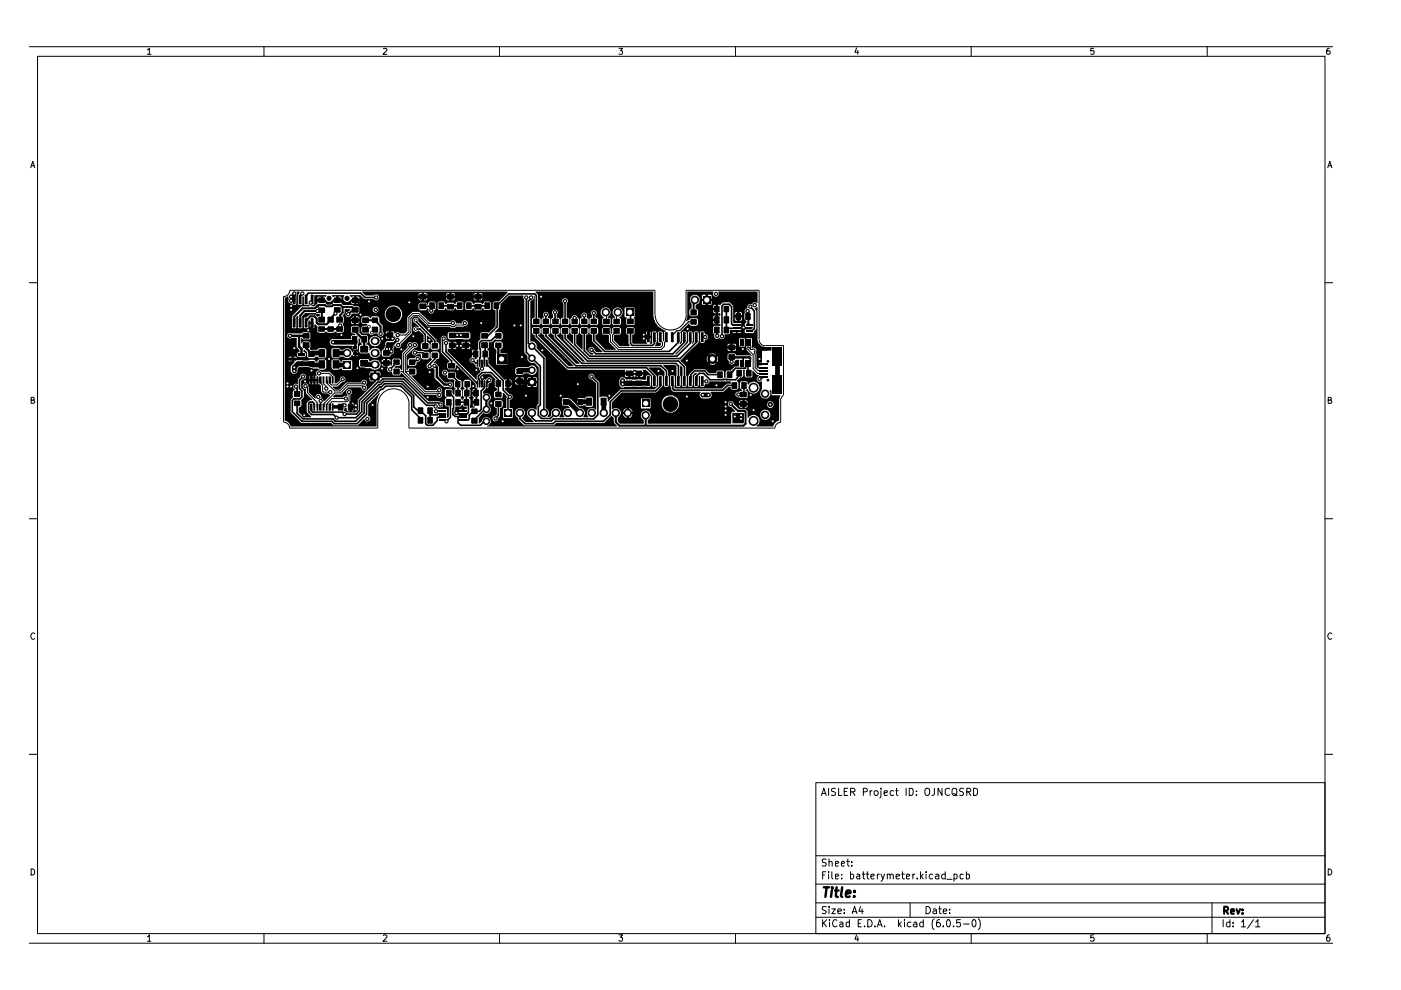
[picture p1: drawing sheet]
<svg xmlns="http://www.w3.org/2000/svg" width="297mm" height="210mm" viewBox="0 0 297 210" stroke-linecap="round" stroke-linejoin="round" font-family="sans-serif">
<g fill="none" stroke="#000" stroke-width=".21">
<path d="M6.3 9.9h276.3M8 11.9h272.9v186.1h-272.9zM31.2 10.6l.5-.4v1.3M31.2 11.5h.8M56 9.9v2M81.3 10.3l.5-.1 .2 .4-.8 .9h.8M105.9 9.9v2M131.2 10.2h.8l-.4 .6h.3v.6h-.7M156 9.9v2M181.6 10.2l-.3 .9h.7M181.9 10.7v.8M205.9 9.9v2"/>
<path d="M231.9 10.2h-.6l-.1 .6h.7a.48 .48 0 0 1 0 .6 .48 .48 0 0 1-.7 0M255.9 9.9v2M281.9 10.2l-.5 .1-.1 1 .2 .2 .4-.1 .1-.4-.1-.2h-.6v.2M6.5 35.6l.4-1.4 .5 1.4M6.6 35.1h.7M281.5 35.6l.4-1.4 .5 1.4M281.6 35.1h.7M6.3 59.9h1.7M280.9 59.9h1.7M60.1 62.8v26.7M61.4 61.6h77.5v5M61.4 61.6a1.27 1.27 0 0 1-1.2 1.3"/>
<path d="M65.9 79.9h.2v1.3h-.2zM66.5 79.9h.2v1.3h-.2zM67.2 79.9h.2v1.3h-.2zM67.6 79.2h2.2l.7 .7v.7M67.8 79.9h.3v1.3h-.3zM68.5 79.9h.2v1.3h-.2zM69.2 79.9h.1v1.3h-.1zM69.8 79.9h.2v1.3h-.2zM70.4 79.9h.2v1.3h-.2zM78.2 69.3l-.6 .6M79.4 69.9l-.6 .6M79.5 79.8h6.2l4.5 4.4h.5"/>
<path d="M84.1 78.8h1.4M86 78.9h.1M86 78.9l4.2 4.2h2.7l.2-.4M87 73.2v.4l-1.5 1.4v4l4.5 4.5M87.4 78.7l-1.4 .1M88 73.2l-2.1 2v3.6M90.9 68.6h.1M90.9 68.5l-2.1-2h-1.3l-.8 .8v3.1l-.7 .6h-1.7M90.9 69.7l-2.4-2.5h-.6l-.4 .4v3.6l.1 .1M95.5 69h.1M95.5 69h-4.7l-2.1-2.1h-1l-.6 .6v2.9l-2.7 2.8M96 68.5l-5.1 .1"/>
<path d="M98.6 68.5l-.4 .4h-1.6l-.2 .4h-.6l-.3-.3M101.2 76.4l.1 1.2zM101.6 76.4h.2v1.2h-.2zM102.1 76.4h.2v1.2h-.2zM102.6 76.4h.2v1.2h-.2zM103.1 76.4h.2v1.2h-.2zM128.6 70.2l.9 .8v1.5l1.6 1.6h9.1l.7-.7v-.8l.2-.3M128.6 66.4v1.8M130.7 70.2l-.8 .8v1.3l1.3 1.4h8.8l.5-.5v-.6l-.4-.3M130.7 66.5v1.7M138.9 66.7a3.3 3.3 0 0 0 3.3 3.3 3.3 3.3 0 0 0 3.3-3.3M145.5 66.6v-5h15.5v10.4"/>
<path d="M158.6 73.7h.1M158.6 72.6v1.5l1.1 1.1v2.9l.9 1.1h1.1M159.1 72.6l-.1 1.3 .2 .2M159.1 74h.9M159.2 74.1h.1M159.5 74.1h.1M159.9 74.1h.1M159.9 74.5h.1M159.9 74.9l.2 .1v3l.7 .6h.9M160 74.2v.4M160 74.5v.4M160.9 72.1a1.32 1.32 0 0 0 1.3 1.2"/>
<path d="M162.2 73.2h3.9v10.5M6.6 84.8h.6v-.5l-.6-.1v1.3h.5l.3-.4-.4-.3M60.2 89.5a1.27 1.27 0 0 1 1.2 1.3M64.8 81.9l.4 .3v1l2 2.1v1.7h.2v-1.3h-.2M65.9 85.7h.2v1.3h-.2zM66.5 85.7h.2v1.3h-.2zM67.8 85.7h.3v1.3h-.3zM68 80.6v.7l.4 .4v1.3l.2 .1h1.4M68 85v1.3M68.5 85.7h.2v1.3h-.2zM68.6 80.6v.8l.6 .5v.5M69.2 85.7h.1v1.3h-.1z"/>
<path d="M69.3 80.6l.1 .2v.6l1.6 1.5h1.1l1.5-1.5h3.3l.3-.3M69.8 85.7h.2v1.3h-.2zM70.4 85.7h.2v1.3h-.2zM72.6 80.4l-1.1 1.2h-1.2l-.4-.3v-.7M73.3 84.5h-2.9l-1.1 1.2v.6M74 83.1h.1M74 83.1v1.7l-.4 .4h-3.2l-.5 .5v.6M77.2 82.2l-.4-.4h-3.1l-1.5 1.5h-1.2l-2.3 2.2v.7l-.1 .1M80.1 85.7v5.1h-18.7M80.1 85.7a3.3 3.3 0 0 1 3.3-3.3 3.3 3.3 0 0 1 3.3 3.3v5.1h77.6M90 83.5h.1M90 83.5h2.9l.2 .2"/>
<path d="M101.2 80.8l.1 1.2zM101.6 80.8h.2v1.2h-.2zM102.1 80.8h.2v1.2h-.2zM102.6 80.8h.2v1.2h-.2zM103.1 80.8h.2v1.2h-.2zM165.5 84.9v4.6M165.6 89.5a1.27 1.27 0 0 0-1.3 1.3M166.1 83.8a1.35 1.35 0 0 0-.6 1.2M281.6 84.8h.6v-.5l-.6-.1v1.3h.5l.3-.4-.4-.3M6.3 110h1.7M280.9 110h1.7M7.4 134.4a.57 .57 0 0 0-.8 0 .57 .57 0 0 0 0 .8l.3 .4 .5-.2"/>
<path d="M282.4 134.4a.57 .57 0 0 0-.8 0 .57 .57 0 0 0 0 .8l.3 .4 .5-.2M6.3 159.9h1.7M280.9 159.9h1.7M173 165.9h107.9v32.1h-107.9zM174.2 168.7l.5-1.6 .5 1.6M174.3 168.2h.7M175.7 167.1v1.6M177.1 167.2a.6 .6 0 0 0-.8 .2l.1 .4 .7 .3v.4a.64 .64 0 0 1-.8 .1M177.8 167.1v1.6h.7M179 167.8h.5M179.7 167.1h-.7v1.6h.7M180.3 167.9l.9-.1 .1-.4-.4-.3h-.6v1.6"/>
<path d="M180.8 167.9l.5 .8M183 167.9l.8-.1 .1-.4-.3-.3h-.6v1.6M184.5 167.6v1.1M184.9 167.6l-.4 .3M185.3 167.9a.47 .47 0 0 1 .5-.3 .47 .47 0 0 1 .4 .3v.4l-.4 .4-.4-.2zM186.8 167.6v1.3l-.3 .3M186.8 167.1v.2M187.5 168.1l.6-.1v-.3l-.5-.1-.1 .2v.8h.6M189.5 167.7l-.5-.1-.3 .3v.4l.3 .4 .5-.1M189.9 167.6h.5M190.1 167.1v1.3l.3 .3M192.1 167.1v1.6"/>
<path d="M192.8 167.1l.6 .1a.83 .83 0 0 1 .2 .9 .83 .83 0 0 1-.8 .6zM194.3 168.5v.2M194.3 167.7v.1M196.2 167.3l.2-.2a.57 .57 0 0 1 .7 .5l-.1 .8-.2 .3h-.4a1.09 1.09 0 0 1-.2-1.4zM198.1 167.1v1.3l-.5 .3M199.7 167.1v1.6l-.8-1.6v1.6M201.3 167.3l-.3-.2-.5 .2v1.1a.53 .53 0 0 0 .8 .1M201.9 167.3l.4-.2 .5 .2 .1 .8-.2 .5a.54 .54 0 0 1-.9-.5zM202.2 168.2l.7 .5M204.3 167.2l-.6-.1-.2 .3 .1 .4 .4 .1 .3 .3-.3 .5-.5-.1M205 167.9l.7-.1 .1-.4-.3-.3h-.5v1.6M205.3 167.9l.5 .8"/>
<path d="M206.4 167.1h.4l.5 .4v.7l-.5 .5h-.4zM6.3 200h276.3M6.6 184.2a.71 .71 0 0 1 .7 .5 .71 .71 0 0 1-.2 .8h-.5zM31.2 198.6l.5-.4v1.4M31.2 199.6h.8M56 198v2M81.3 198.4l.1-.2h.4l.2 .4-.8 1h.8M105.9 198v2M131.2 198.2h.8l-.4 .5 .4 .3-.1 .5-.5 .1-.2-.2M156 198v2M173 194.5h107.9M173 191.4h107.9"/>
<path d="M173 187.5h107.9M173 181.4h107.9M174.4 195v1.5M174.4 185.5h.4M174.6 195.7l.7 .8M175.1 184.8h-.7v1.6M175.2 192.3h-.8a.61 .61 0 0 0 .1 .6 .61 .61 0 0 0 .6 .2l.1 .4a.6 .6 0 0 1-.9 .1M175.2 182.2h-.8a.53 .53 0 0 0 .1 .6 .53 .53 0 0 0 .5 .2l.2 .2-.2 .4h-.7M175.3 195l-.9 .9M175.7 184.8v.2M175.7 185.3v1.1M175.8 192.2v.2"/>
<path d="M175.8 182.8l.1-.1a.36 .36 0 0 1 .5 .2v.7M175.8 182.1v1.5M175.8 192.7v1M175.9 195v.2M175.9 195.5v1M176.4 192.7h.7l-.7 1h.7M176.4 184.8v1.3l.2 .3M177.1 185.8l.7-.1-.2-.4-.5 .1v.9h.6M177.1 183.1l.7-.1-.2-.4-.5 .1v.9h.6M177.5 195.2l-.4-.2a.78 .78 0 0 0-.6 .7 .78 .78 0 0 0 .6 .8l.4-.2M177.6 193.2l.8-.1-.1-.3-.4-.1-.3 .3v.5l.3 .2 .4-.1M178.1 195.6h.5l.1 .9"/>
<path d="M178.4 183.1l.7-.1-.2-.4-.4 .1-.1 .7 .2 .2h.4M178.5 186.2v.2M178.5 185.4v.1M178.7 195.9l-.6 .1v.4h.6M179 193.5v.2M179 192.8v.2M179.5 182.6h.6M179.7 182.1v1.3l.4 .2M180.1 195.6l-.4-.1-.3 .2v.6l.3 .2 .4-.1M180.1 195v1.5M180.3 185.4l.5-.1 .2 .3-.1 .6-.1 .2-.5-.1M180.3 184.8v1.6"/>
<path d="M180.6 183.5v.1M180.6 182.7v.2M180.7 193.7l.5-1.5 .5 1.5M180.8 193.3h.7M181.6 198.2l-.3 .9h.7M181.7 185.4l.4-.1 .2 .2v.9M181.9 198.6v1M181.9 195.7h.6M182.3 185.7l-.7 .2 .2 .5 .5-.1M182.5 192.2l-.4 1h.9M182.6 195h-.7v1.5h.7M182.8 192.7v1"/>
<path d="M182.8 185.3h.6M183 184.8v1.5l.4 .1M183.3 196.3v.2M183.6 185.3h.6M183.9 184.8v1.3l.3 .3M184 195a.78 .78 0 0 1 .9 .7 .78 .78 0 0 1-.9 .8zM184.7 185.8l.6-.1v-.3l-.4-.1-.2 .2v.8h.6M185.5 196.3v.2M186 196.5l.5-1.5 .5 1.5M186 185.3v1.1M186.2 196.1h.7M186.4 185.3l-.4 .3"/>
<path d="M186.8 185.3l.4 1.1M187.5 196.3v.2M187.5 185.3l-.3 1.1-.4 .5M188.1 185.5l.2-.2 .4 .2v.9M188.1 185.3v1.1M188.7 185.5l.3-.2 .4 .2v.9M190 185.8l.8-.1-.1-.3-.5-.1-.2 .2 .1 .8h.6M190.5 195v1.5M190.7 195.9l.4 .6M191.1 195.5l-.6 .6M191.2 185.3h.6M191.3 184.8v1.3l.5 .3"/>
<path d="M191.8 195v.2M191.8 195.5v1M192.2 185.8l.7-.1-.2-.4-.5 .1v.9h.6M193 191.4v3.1M193.1 195.6h-.6l-.1 .7a.52 .52 0 0 0 .7 .1M193.5 185.3v1.1M193.7 195.6h.6l.1 .9M194 185.3l-.5 .3M194.4 195.9h-.5l-.3 .3 .3 .3 .5-.1M194.5 186.2v.2M195.2 184.8v1.6M195.3 185.8l.4 .6"/>
<path d="M195.7 195.6h-.5l-.2 .7a.52 .52 0 0 0 .7 .1M195.7 195v1.5M195.7 185.3l-.5 .6M196.3 192.2a.78 .78 0 0 1 1 .8 .78 .78 0 0 1-1 .7zM196.3 184.8v.2M196.3 185.3v1.1M197.7 185.4l-.4-.1-.3 .3 .1 .6 .2 .2 .4-.1M197.9 192.8h.6v.9M198 194.8a1.74 1.74 0 0 0 0 2.3M198.4 185.4l.4-.1 .3 .2v.9M198.5 193.1h-.5l-.2 .3 .2 .3 .5-.1M199.1 185.7l-.8 .2 .2 .5 .6-.1"/>
<path d="M199.1 192.7h.5M199.2 192.2v1.3l.4 .2M199.2 195l-.4 .1a1.38 1.38 0 0 0-.2 1.3 .52 .52 0 0 0 .8-.1v-.4l-.3-.3-.5 .1-.1 .2M200 193.2l.7-.1v-.3l-.5-.1-.2 .3v.5l.2 .2 .5-.1M200 196.3v.2M200.4 185.4a.52 .52 0 0 0-.8 .2l.2 .7h.6M200.4 184.8v1.6M200.7 186.4h1.1M201 195a.89 .89 0 0 1 .3 1.4l-.1 .1a.88 .88 0 0 1-.2-1.5zM201.3 193.5v.2M201.3 192.8v.2M202.2 196.3v.2"/>
<path d="M202.3 185.4l.4-.1 .2 .3v.6l-.2 .2-.4-.1M202.3 185.3v1.6M203.6 195h-.7l-.1 .7 .2-.1 .5 .1 .1 .6-.2 .2-.6-.2M204.2 185.4l-.4-.1-.3 .3 .1 .7h.6M204.3 195.9h1.2M204.9 185.4l.4-.1 .3 .3-.1 .7h-.6M204.9 184.8v1.6M205.9 198v2M206.4 195a.89 .89 0 0 1 .4 1.4l-.2 .1a.88 .88 0 0 1-.2-1.5zM207.4 194.8a1.74 1.74 0 0 1 0 2.3M231.9 198.2h-.6l-.1 .7 .3-.2 .4 .1v.7l-.4 .1-.3-.2M255.9 198v2"/>
<path d="M257 191.4v6.6M259.3 195v1.5M260.8 195.6l-.5-.1-.3 .3v.5l.3 .2 .5-.1M260.8 195v1.5M261.5 196.3v.2M261.5 195.6v.1M263.2 195.5l.5-.5v1.5M263.2 196.5h.9M265.8 195l-1.3 1.8M266.2 195.5l.5-.5v1.5M266.2 196.5h.9M281.6 184.2a.71 .71 0 0 1 .7 .5 .71 .71 0 0 1-.2 .8h-.5z"/>
<path d="M281.9 198.2a.58 .58 0 0 0-.6 .6v.7l.5 .1 .2-.3v-.3l-.2-.3h-.3l-.2 .3"/>
</g>
<g fill="none" stroke="#000" stroke-width=".42">
<path d="M61.7 63.7h.7M61.7 65.7l-.1 3.8 .6 .5h3.6M65.4 70l1.9 .8h5.4l.5-.4M67.2 64.9l.3-.2h1.4l.3 .2h1.2l.2-.2h1.6l.4 .4M67.2 65l-.4 .4h-2.6l-1.8 1.7v1.6M68.2 63.7h.6l.5 .6h1l.5-.6h.8M68.2 65.9v1.8M68.3 66h-3.8l-.8 .9v1.6M70.3 67.7l-1 1h-1.8l-.4-.3v-.8l-.5-.5h-.8l-.9 .9M71.1 66.5l-1 1M72.1 63.6l.6 .7h1.3l.6-.6h.8M72.1 69v.8h-3.9"/>
<path d="M72.6 65.1v1.2l-.5 .5v.9M72.6 65.1h2.1l.7 .6M73.2 67.6v2.7M73.3 67.5l-.1 .1M74.8 65.7l-1 .9M75.4 63.7l1.1 1v1.6l-.5 .4h-1.1l-.7 .8h-1v.1M77.6 67.9h1.9l1.2 1.3v1.6M147.1 63.8v2.4M158.5 66l.2 .1v2.6l.2 .2M101 83.4v1.9M136.9 88.1v2M154.9 85.6l1.6 1.5h1.4l.2 .3v2.4l-.5 .5h-26.3l-.7-.8v-2"/>
<path d="M259.5 193.1h.6a.47 .47 0 0 0 .3-.4 .47 .47 0 0 0-.3-.5h-.6v1.6M259.9 193.1l.5 .7M261 193.3l.7-.1-.2-.5-.4 .1-.1 .8 .2 .2 .4-.1M262.2 192.7l.3 1.1 .4-1.1M263.4 193.6v.2M263.4 192.8v.2"/>
</g>
<g fill="none" stroke="#000" stroke-width=".51">
<path d="M61.5 71.2h3.5M61.7 62.9v.8M61.7 62.9l.7-.7v1.6M61.7 62.9l.7 .7M63.4 71.2v2.3l.5 .5v1.2M64.4 72.8h1v.8h-1zM64.4 70.9h1v.6h-1zM64.9 73.2v.6l1.1 1.2M65.6 76.8h.9v.7h-.9zM65.6 74.8h.9v.6h-.9zM66 78.6v2M66.1 68.4v1l-.7 .6"/>
<path d="M67.7 63.3h1v.7h-1zM67.7 65.4h1v.7h-1zM67.7 67.4h1v.8h-1zM67.7 69.4h1v.7h-1zM67.8 74.3h.9v1.2h-.9zM67.8 76.6h.9v1.3h-.9zM69.7 67.4h.8v.8h-.8zM69.7 69.4h.8v.7h-.8zM70.8 74.3h.9v1.2h-.9zM70.8 76.6h.9v1.3h-.9zM71 65.4h1v.6h-1zM71 63.3h1v.7h-1z"/>
<path d="M71.5 67.4h1v.8h-1zM71.5 69.4h1v.7h-1zM74.8 65.4h1v.6h-1zM74.8 71.5h.7v.9h-.7zM74.8 69.5h1v.8h-1zM74.8 63.3h1v.7h-1zM74.8 67.6h1v.6h-1zM75.4 69.9v.4l1.6 1.7M75.4 72.2v1.4M76.6 73.6h1.2v.9h-1.2zM76.6 76.5h1.2v1h-1.2zM76.9 71.5h.7v.9h-.7z"/>
<path d="M77 69.5h1v.8h-1zM77 67.6h1v.6h-1zM77.2 71.8v2.2M78.7 79.2h1.6v1.2h-1.6zM79.1 69.5h.8v.8h-.8zM79.1 67.6h.8v.6h-.8zM81.4 74.5h1v.7h-1zM81.4 76.6h1v.7h-1zM82 73.1v1.7M82.2 72.8h.9v.7h-.9zM82.2 70.7h.9v.7h-.9zM83.7 78.4h.8v.8h-.8z"/>
<path d="M83.7 76.5h.8v.6h-.8zM84.2 72.1l-1.2 1.2v1.2l-.5 .3-.5-.5M87 76.5h.8v.6h-.8zM87 78.4h.8v.8h-.8zM89.2 62.6h1v.6h-1zM89.2 64.6h1v.7h-1zM89.7 73h.9v.7h-.9zM89.7 75h.9v.7h-.9zM91.3 64.3h.6v1h-.6zM91.8 73h.8v.7h-.8zM91.8 75h.8v.7h-.8zM92.1 77.6l.5 .3v2l1.6 1.6h1.2"/>
<path d="M93.2 64.3h.7v1h-.7zM95 64.7h1v.7h-1zM95 62.6h1v.6h-1zM95.2 79.2h1.1v.7h-1.1zM95.2 77.2h1.1v.7h-1.1zM95.4 72.9h1v.7h-1zM95.4 70.8h1v.7h-1zM97.1 64.3h.7v1h-.7zM98.3 72.9h.9v.7h-.9zM98.3 70.8h.9v.7h-.9zM99.1 64.3h.6v1h-.6zM100.5 74.6h.7v.9h-.7z"/>
<path d="M100.8 62.6h1.1v.6h-1.1zM100.8 64.7h1.1v.7h-1.1zM102.3 72.8h.9v.8h-.9zM102.3 70.9h.9v.6h-.9zM102.5 74.6h.7v.9h-.7zM103 64.3h.6v1h-.6zM104.9 64.3h.7v1h-.7zM105.2 70.9h.9v.6h-.9zM105.2 72.9h.9v.7h-.9zM105.7 73.2v2.4M109.7 78.4h1v.7h-1zM113.3 67.8h.8v.7h-.8z"/>
<path d="M113.3 69.8h.8v.7h-.8zM115.3 67.8h.9v.7h-.9zM115.3 69.8h.9v.7h-.9zM117.3 67.8h.9v.7h-.9zM117.3 69.8h.9v.7h-.9zM119.4 67.8h.8v.7h-.8zM119.4 69.8h.8v.7h-.8zM121.4 67.8h.9v.7h-.9zM121.4 69.8h.9v.7h-.9zM123.4 67.8h.9v.7h-.9zM123.4 69.8h.9v.7h-.9zM125.5 67.8h.8v.7h-.8z"/>
<path d="M125.5 69.8h.8v.7h-.8zM128.1 67.8h.9v.7h-.9zM128.1 69.8h.9v.7h-.9zM130.3 67.8h.8v.7h-.8zM130.3 69.8h.8v.7h-.8zM132.9 78.8h1v.7h-1zM133.2 67.8h.9v.7h-.9zM133.2 69.8h.9v.7h-.9zM135 78.8h.9v.7h-.9zM146.6 65.9h.9v.7h-.9zM146.6 67.9h.9v.7h-.9zM151.6 69.5h.7v.9h-.7z"/>
<path d="M151.6 65.1h.7v.9h-.7zM151.6 67.3h.7v1h-.7zM152.3 79h.7v.9h-.7zM153.7 69.5h.6v.9h-.6zM153.7 67.3h.6v1h-.6zM153.7 65.1h.6v.9h-.6zM154.3 79h.7v.9h-.7zM154.7 73.3h.9v.7h-.9zM154.7 75.4h.9v.6h-.9zM155.1 75.8v.9M155.9 75.8h3l.2 .1M156.2 66.6h.7v1h-.7z"/>
<path d="M156.4 78.7h.7v.9h-.7zM158.2 66.6h.7v1h-.7zM158.4 78.7h.7v.9h-.7zM161.8 79.9l-.8 .4M62.6 83.1h.8v.8h-.8zM62.6 85.2h.8v.7h-.8zM67.3 80.6h-2.4l-.2 .3M71.9 85.9h.7v.9h-.7zM72.8 85.8l-.7 .2M74 85.9h.7v.9h-.7zM75.4 85.9l-.5 .4h-.8M88.8 86.6h.7v.9h-.7z"/>
<path d="M88.8 88.6h.7v1h-.7zM90.8 86.6h.7v.9h-.7zM90.8 88.6h.7v1h-.7zM94.8 82.9h.7v.9h-.7zM94.8 84.8h.7v1h-.7zM96.7 81h.7v.9h-.7zM96.8 82.9h.7v.9h-.7zM96.8 84.8h.7v1h-.7zM98.6 84.8h.6v1h-.6zM98.6 82.9h.7v.9h-.7zM98.7 81h.7v.9h-.7zM100.2 86.9h.8v.6h-.8z"/>
<path d="M100.2 88.8h.8v.8h-.8zM100.6 82.9h.7v.9h-.7zM100.7 84.8h.6v1h-.6zM103.1 84.2v2.6M105.2 83.3h.9v.7h-.9zM105.2 85.3h.9v.7h-.9zM105.3 80.9h.7v.9h-.7zM107.4 80.9h.6v.9h-.6zM109.7 80.4h1v.7h-1zM124.5 84.6h.8v1.2h-.8zM127.6 84.6h.8v1.2h-.8zM132.9 80.9h1v.7h-1z"/>
<path d="M135 80.9h.9v.7h-.9zM155.4 81.3h.6v.9h-.6zM157.1 83.3h1v.7h-1zM157.1 85.3h1v.7h-1zM157.4 81.3h.7v.9h-.7zM174.7 188.1h1.1M175.3 188.1l-.3 2.1M176.4 188.8l-.2 1.4M176.4 188.1v.3M177 188.8h.8M177.4 188.1l-.2 1.8 .4 .3M178.6 188.1l-.3 1.8 .3 .3"/>
<path d="M179.3 189.5l1-.2v-.4h-.8l-.2 1 .3 .3 .6-.1M181.1 190v.2M181.2 188.9v.2"/>
</g>
<g fill="#000">
<path d="M61.5 76h1.2v.3h-1.2zM62.2 67.6h.3v1.7h-.3zM62.2 62.7h.3v1.6h-.3zM63.3 75h1.2v.4h-1.2zM63.3 77h1.2v.2h-1.2zM60.4 63.1l.6-.3 .2 .4v.9l.9 .6h.6l.1-.2 .1-2.6 .5-.1v.5l-.2 .2v2l.2 .2h.5l.2-.2v-1.6l.2-.1 .1 1.7 .3 .2 .7-.1 .4 .3-2 .1-1.8 1.9v2.7l.8-.1-.1-2.2 .4-.3 .1 .1v2.4l.8 .1v-2.5l.7-.7h2.2l.2 .1h.6l.1 .5-.6 .1-.3-.4h-1.4l-.5 .6-.6 .1 .1 2.2h.8l.1-.3h.3l.1 .3h.2v-.9h-.3v.6h-.3v-1.2l.2-.2 .1 .3 .8 .1v1.3l.1-.1 .1-.8 .6 .5v1.2l.3 .2h1.1l.4-.3 .5 .3h1l.4-.3 .5 .3h1.1l.3-.2v-1.2l-.2-.1-.1-.4 .3-.4h1.5l.2 .4h1.3l.3-.4v-.1h-.7v.5h-.5v-.5h-.6v.1h-1.5v-.7h3.3l-.3-.5h-.4v.5h-.5v-.5l-.6 .2v.3h-1.5v-.4l-.3-.3 .5-.5v-.9h1.2v.1l-.4 .4a.63 .63 0 0 0-.6 1 .63 .63 0 0 0 1.1 0l.1-.3h7l.3 .8a1.87 1.87 0 0 0 1.8 1 1.87 1.87 0 0 0 1.7-1.4 1.77 1.77 0 0 0-.5-1.7h3.9l.4 .4h1.2l.4-.5 .2 .8a.64 .64 0 0 0 .8 .3 .64 .64 0 0 0 .4-.7l.3-.3h.4l.2 .3h1.1l.3-.4 .5 .5h1.2l.3-.2v-.3h.2l.3 .4h1.1l.2-.3h.4l.2 .3h1.2l.2-.4 .6 .5h1.1l.3-.2 .1-.3h.1l.3 .4h1.2l.2-.2v-1.3l-.4-.3h-.8l-.3 .1-.2 .5-.5-.3h-1.1l-.5 .3-.4-.6h-.9l-.4 .3v1.2h-.4v-1.2l-.3-.3-1.1 .1-.3 .5-.4-.3h-1.2l-.4 .3-.4-.6h-1l-.3 .3v1.2h-.4v-1.2l-.4-.3h-.8l-.4 .4v.3h-.2l-.3-.4-1.4 .1-.2 .2v.9h-3.9l-.1-.2a1.92 1.92 0 0 0-2.1-.2 1.92 1.92 0 0 0-1.1 1.7h-7l.2-.2h1.3l.2-.2v-.6h2.8l.2 .4a.7 .7 0 0 0 1-.1 .63 .63 0 0 0-.3-.8 .63 .63 0 0 0-.8 .2l-.1 .3h-2.8v-.5l-.3-.3h-.8l-.3-.2h-2.1l-.3-.4v-.4h-1.1v-.5h1.1v-.3l-.2-.2-.4-.1v.6h-.5l-.1-.6-.7 .2-.1-.4h2.6l-.2 .3v.7l.4 .4h.7l.4-.3 .1 .5 .3 .2h1.3l.2-.5h-.6v.5h-.5v-1h1.1v-.3l-.6-.3v.6h-.5l-.1-.6-.6 .3-.2-.5h2.2l.8 .8h2.1l.3 .3 .5-.1 .2-.4h8.4l.3 .5h1.3l.3-.4h4l.2 .4h1.4l.2-.4h4l.3 .4h1.3l.3-.4v-.1h-.7v.5h-.5v-.5h-.7v.1h-4v-.1h-.6v.5h-.6v-.5h-.6v.1h-4v-.1h-.7v.5h-.5v-.5h-9.1l-.1-.5h22.1v-.2l-.3-.4h-.4v.6h-.5v-.6h-.4l-.3 .6h-4v-.5l-.6-.1v.6h-.6v-.6h-.4l-.2 .6h-14.4h10.4a.59 .59 0 0 0-.7-.6v.6h-.5v-.6h-.4l-.3 .6h-8.5l-.4-.3-.5 .3h-1.8l-.7-.9 30.8 .1v.2l-1.9 1.8h-.9l-.3 .3v1.3l.6 .3v3.4l-1.5 1.3-1.5-.1-.2 .2v1.3l-.6 .6 .1 1.7h-.3v1.8l-.3 .2-.2-.3v-.6h-.5l-.1 .5a.62 .62 0 0 0-.4 .7 .62 .62 0 0 0 .7 .5l.5 .4v.3l.2 .2h.6v.4l.3 .4-.8 .9-.1 .9-5.8-5.7h5.4v-.6h-.4l-.1 .1v.5h-4.9l-.3-.3 .1-.7 .2 .2h1.3l.3-.3h1.1l.2 .3h1.4l.2-.5h-.6v.5h-.5v-.5h-.7v.2l-1.8-.2v.5h-.5v-1h4.1v-.2l-.2-.3h-.4v.5h-.5v-.5h-.5l-.2 .1v.4h-1.1l-.1-.4-.6-.1v.5h-.5v-.5h-.5l-.4-.4v-.6h.2l.4 .5h4l.4-.5v-.8l-.1-.3h-4.3l-.4 .3v.8h-.3l-.4-.3-.6 .2-.1 .2v3.2l1.8 1.8-.5 .5v.9l.2 .2 1.4 .1 .2-.1 .1-.7 .2-.1 3.9 4v.7l.4 .2v1.3l-1 .1v.5h.3l-.3 .4v.4h1l.1 .5h-1.1l.1 .6 .4 .1-.1 .2h-.9v-1.6l-.3-.6 .3-.2v-.9h1v-.6l-.5 .1v.5h-.5v-.4l-.2-.2 .3-.4v-1.3l-.3-.3h-.9l-.4 .4v1.1l.4 .4-.5 .4v1.1l.4 .4-.5 .5-.4-.4 .4-.5v-1.1l-.5-.4 .4-.4-.1-1.2-.6-.3-.5-.5v-.8l-.2-.3-1.6-.1a.59 .59 0 0 0-.8-.4 .59 .59 0 0 0-.3 .9 .59 .59 0 0 0 .9 .2h.1l.1 .8 .3 .1h.9l.3 .2-.1 1.5 .3 .3-.2 .3-.1 1-.4-.2v-.8l-.2-.2h-1.1l-.3 .3v1.1l.4 .4-.4 .5v1.1l.4 .3h.5v2.1l-.3 .3h-.2v-1.9h-1.9l.2-.4 .5 .1 .4-.3 .1-.3-.2-.5-.6-.2h-2.4l-5-5.1-6 .1v.8l-3.9 3.9v2.2l-.5 .5h-1.9l-.6-.3 .1-.6 .3-.2h.2v.5l.2 .3h1.1l.3-.3v-.4h-.5v.7h-.5v-1.2h1v-.2l-.3-.5h-.2v.7h-.5l-.1-.8 .3-.2v-1.3a.62 .62 0 0 0 .3-.7 .62 .62 0 0 0-.8-.4 .62 .62 0 0 0-.4 .7 .45 .45 0 0 1 .2 .7l-.4-.1-.5 .3h-2.1l.4-.5 1.5-.1 1.3-1.5h2.7a.63 .63 0 0 0 .9 .7 .63 .63 0 0 0 .2-1.1v-.2a.6 .6 0 0 0-.1-1 .6 .6 0 0 0-.9 .6h-3.2l-1.4 1.5h-1l-.5-.5v-.1l1.2-.1 .8-.9 .5-.1 .2-.5h5.1l.3 .5h.6v-.8h-.9v.3h-5.1a.6 .6 0 0 0-.5-.6 .6 .6 0 0 0-.6 .5v.4l-.7 .6h-.4v-1.5l-.4-.2h10.1v-.4l-.4-.5h-.5v.9h-.6v-.9h-.5l-.4 .5v.4h-7.7l-.8-.8h-1.7l-.3-.2-.5 .1a.65 .65 0 0 0-.2 1h-.2v.6l.6 .1v1.1l.1-.1 .5 .4v1.3l.3 .3h1l.6 .4-1.3 1.4-.3-.6-.3-.2 .1-.3-.4-.5h-.6l-.3 .5 .1 .4h-.2l-1.4-1.4v-1.1a.6 .6 0 0 0-.5-.7h.7l.2 .2h1.3v-.7h-.2v.6h-.4v-.6h-.3v.6h-.4v-.6h-.2v.5h-1a.61 .61 0 0 0-.4 .7 .61 .61 0 0 0 .7 .5v.9l1.3 1.3v.1l-.7 .1-.5 .5v1.9l1 .9v.3h-1.7l-1-1v-1.1l.5-.3v-1.3l.6-.6v-1.3l-.6-.6v-1.6l.3-.3 .4-.1h2v-.6h-.3v.6h-.4v-.6l-.2 .1v.5h-1.1l.3-.1a.6 .6 0 0 0-.4-.9 .6 .6 0 0 0-.7 .6l-.5 .5v1a.63 .63 0 0 0-1 .3 .63 .63 0 0 0 .4 .9v.1l-.4 .1-.1 .3v1.1l-.5 .7v2.4v.2l2.2 2.2h6.4l.5 .5h5.2l1.3-1.4a.72 .72 0 0 0 .6 .5 .72 .72 0 0 0 .7-.2v-.6l-.5-.4 .1-2.4 2.2-2.3h.2l-.7 1.6v5.4h-18.2l-.3-.7-.9-.5v-11.3h1.2l.1 1a.76 .76 0 0 0 .8 .4 .76 .76 0 0 0 .6-.6v-.6l.3-.3h2l.8 .3h1.2l.3 .3h1l.5-.4v-1.4h1.1v1.4l.4 .4h1l.4-.3h.5v.4h1.9l.2-.2-.1-1.8h1.5v1.1l.3 .3 2.3 .2 .6 .3 2.7-.1 .2 .4 .3 .2 .6-.2v.5l.3 .4h1.4l.2-.5h.3v.1l4.5 4.5h2.7a.6 .6 0 0 0 .9 .6 .6 .6 0 0 0 .2-1 .7 .7 0 0 0 .1-.8 .7 .7 0 0 0-.7-.4l-.3 .2-.2 .4h-2.2l-3.1-3 1-.3 .1-1.1-.2-.2-1.2-.1-.3 .1-.2 .4-.2-.1v-.8l4.3 .1a.55 .55 0 0 0 .9 .4l.1-.1 .6 .1v2l1.8 1.9 1.9 .1 .2-.4v-.4l-.2-.3-.6-.1-.1 .2h-.8l-1.3-1.3v-2.1l-.5-.6-.6-.2 1.2-1.1v-.9l-.2-.3-1.2-.1-.3 .3-.1 1 .3 .4-.8 .8v.1h-.2l-.2 .5h-4.2v-.4h.2l.3 .4h1.4l.4-.9a.64 .64 0 0 0 .5-1l-.6-.2-.3 .2-.1 .2-1.3 .1-.3 .4v.8h-.2v-1.8l.6-.6h.6a.6 .6 0 0 0 .4 .6 .6 .6 0 0 0 .7-.3h.7v.7l.5 .4h1l.4-.4v-.9l-.3-.3-2.3-.3a.63 .63 0 0 0-.7-.1 .63 .63 0 0 0-.4 .6h-.6l1-1.1h.4a.65 .65 0 0 0 .2-1 .65 .65 0 0 0-1 .1l-.1-.2a.61 .61 0 0 0-.8 .2 .61 .61 0 0 0 0 .8l-1.2 1.2-.1 3.7h-.2l-.2-.4-1.1-.1 .2-.4h.9l.1-.2 .1-1-.2-.4h-1.4l-.3 .4v.9l-.1 .3h-.2v-.4h-.7v.5l.2 .1-.3 .5h-2l.4-.2 .3-.8 .9 .4v-.5l-.9 .1-.3-.7 2.4 .1v-.3l-.3-.3h-.4v.5h-.5v-.5l-.4 .1-.3 .4h-.6l-.1-.2-.4-.1h-.7l-.4 .3h-.4l-.2-.5h-1.7l-.3 .4-3.5-.1v.3h-.5v-.2l-.3-.3h-1.2l-.3 .4h-1.1l-.2-.3-.3-.1h-1.1l-.2 .2-.1 .3h-.3l-.5-.4h-1l-.2 .2-3-.1 .2 .4-.8 .8-.1 .3h-1.2v-1.5h.7l.2 .2h.5v-.2h-1.4v-.5h2.6l-.3-.3h-.4v.3h-.5v-.3h-.3l-.4 .3h-.7v-4.7h.5v.2a.65 .65 0 0 0 .9 .2h1.1v2.1l.6 .6v.4h-.3l-.2 .2v.5l.2 .3 1.6-.1 .1-.8-.6-.2v-.3l.2-.2 .6 .6v.8l.4 .4h1l.4-.3h.4l.4 .3h1.1l.4-.3v-1.4h1.1v1.4l.1 .3h1.4l.3-.3h.7l.2 .2a1.05 1.05 0 0 0 1.6-.6h.2v.3h1l.1-.2h-.3v.2h-.5v-.7h.8v-.2l-.3-.1v.3h-.5v-.3h-.3l-.1 .2-.2-.4-.6-.5h-.5l-.6 .4h-.7l-.2-.4h-1.4l-.2 .4h-1.1l-.3-.4h-1.3l-.3 .4-1.4 .1-.3-.4 .2-.2v-1.1h4.1l.1 .4 .5 .3h4.3v.8h1v-.9l.2-.5 .1-1 .3 .3 .1 .6 .3 .3v.2l-.4 .1-.3 .3v1.1l.2 .2 1.7 .1 .3-.1 .2 .6 .6 .5h.8l.7-.6h.3l.3 .3h1.4l.2-.3 .3-.2a.72 .72 0 0 0 .3-1l.2-.8 .1-.1a.65 .65 0 0 0 .8 .5 .65 .65 0 0 0 .5-.7l2.4-2.4v-2.7h.2l.1 .4 .4 .2 .7 .8v.1l-.3-.1a.58 .58 0 0 0-.8 .1 .58 .58 0 0 0-.1 .7l.4 .3 .8-.3 1 .9v1.6h-.4l-.2 .3v.9l.3 .3 1.2 .1 .4-.4v-.9l-.2-.3-.4-.1v-1.3l.2-.1 1.2 1.2v.2l-.4 .1-.2 .3 .1 1 .3 .3h1l.4-.5v-.8l-.2-.3-.4-.1v-.5l-3.9-3.8 .1-.4-.1-.3-.5-.2-.2 .1-.2 .1-.1 .4h-.2v-.3l.2-.3 .3-.2h.7l2 2.2h4.8l.2 .2h.9l.2-.2 1.6-.1a.76 .76 0 0 0 .8-1 .63 .63 0 0 0-.7-.3 .63 .63 0 0 0-.4 .7l-1.4-.1a.59 .59 0 0 0-.4-.6 .59 .59 0 0 0-.6 .2l-.1 .1h-4.4l-2-2-1.6-.1-1.1 1.1v3l-.5 .5h-1.1l-.4-.3-.7 .3-.3-.4h-.4v1.5h.4l.3-.5 .2 .2-.2 .6-.4 .2h-1.2l-.3 .3-.4 1.4-.5 .4v.9h-.3a1.17 1.17 0 0 0-.3-1.3 1.17 1.17 0 0 0-1.3-.2l-.7 .5-.1-1-.6-.2 .4-.5v-.3h.3v.3a1.21 1.21 0 0 0 1.4 .8 1.21 1.21 0 0 0 1-1.3l-.2-.4-.3-.2h1.6l.2 .3h.5v-.5h-.7v.2h-1.6a1.19 1.19 0 0 0-1.8 .4l-.1 .4h-.3v-1l-.4-.3h-.9l-.6-.6 .1-.1h.4l.4 .4 1.2-.1 .1 .2a.52 .52 0 0 0 .8 .2l.2-.3h.8l.2 .5 .6 .2 .5-.6h1.1v-.5h-.5l-.2 .1v.4h-.4l-.3-.4v-1.5l-.7-.6v-.8l-.4-.4h-1l-.4 .4-.5-.4h-1.1l-.3 .1v1.3l.2 .2h.9l.1 .1-.2 .3h-.7l-.3 .2-.1 1h-.4v-.9l-.2-.2h-1.5l-.1 1.2 1 .6h-.6l-.4 .3v.6h-4l-.5 .4v.3h-4.2l-.3-.2h-1.1l-.4 .4v-1.2l.4 .4h1.2l.3-.2-.1-1.3-1.4-.1-.3 .3h-2.2a.59 .59 0 0 0-.6 0 .59 .59 0 0 0-.3 .5h-.5zM63.5 67.6h.3v1.7h-.3zM63.5 62.7h.3v1.6h-.3zM64.4 72.8h1v.8h-1zM64.4 70.9h1v.6h-1zM64.8 67.6h.2v1.7h-.2zM64.8 62.7h.2v1.6h-.2z"/>
<path d="M65.6 74.8h.9v.6h-.9zM65.6 76.8h.9v.7h-.9zM66 62.7h.3v1.6h-.3zM66 67.6h.3v1.7h-.3zM67.7 69.4h1v.7h-1zM67.7 67.4h1v.8h-1zM67.7 65.4h1v.7h-1zM67.7 63.3h1v.7h-1zM67.8 74.3h.9v1.2h-.9zM67.8 76.6h.9v1.3h-.9zM66.7 62.6l2.6 .1-.4 .3-.4-.1-.1 1h-1.1v.4l-.6 .6h-.7v-.1l.6-.3v-1.1h1.4v-.5h-.5l-.2 .2v.3h-.7zM69.7 69.4h.8v.7h-.8z"/>
<path d="M69.7 67.4h.8v.8h-.8zM69.2 63.8l.2 .2h.7l.4-.2 .1 .5-.4 .3h-.9l-.2-.3zM70.8 74.3h.9v1.2h-.9zM70.8 76.6h.9v1.3h-.9zM71 63.3h1v.7h-1zM71 65.4h1v.6h-1zM71.5 67.4h1v.8h-1zM71.5 69.4h1v.7h-1zM72.7 76.5h1.7v1.7h-1.7zM74.8 65.4h1v.6h-1zM74.8 63.3h1v.7h-1zM74.8 71.5h.7v.9h-.7z"/>
<path d="M74.8 69.5h1v.8h-1zM74.8 67.6h1v.6h-1zM74.9 73.3h.8v.6h-.8zM74.9 74.7h.8v.6h-.8zM76.6 76.5h1.2v1h-1.2zM76.6 73.6h1.2v.9h-1.2zM76.9 71.5h.7v.9h-.7zM77 67.6h1v.6h-1zM77 69.5h1v.8h-1zM79.1 69.5h.8v.8h-.8zM79.1 67.6h.8v.6h-.8zM81.4 74.5h1v.7h-1z"/>
<path d="M81.4 76.6h1v.7h-1zM82.2 72.8h.9v.7h-.9zM82.2 70.7h.9v.7h-.9zM83.7 78.4h.8v.8h-.8zM83.7 76.5h.8v.6h-.8zM87 78.4h.8v.8h-.8zM87 76.5h.8v.6h-.8zM89.2 64.6h1v.7h-1zM89.2 62.6h1v.6h-1zM89.7 73h.9v.7h-.9zM89.7 75h.9v.7h-.9zM91.3 64.3h.6v1h-.6z"/>
<path d="M91.8 73h.8v.7h-.8zM91.8 75h.8v.7h-.8zM93.2 64.3h.7v1h-.7zM95 64.7h1v.7h-1zM95 62.6h1v.6h-1zM95.2 79.2h1.1v.7h-1.1zM95.2 77.2h1.1v.7h-1.1zM95.4 70.8h1v.7h-1zM95.4 72.9h1v.7h-1zM97.1 64.3h.7v1h-.7zM98.3 70.8h.9v.7h-.9zM98.3 72.9h.9v.7h-.9z"/>
<path d="M99.1 64.3h.6v1h-.6zM100.5 74.6h.7v.9h-.7zM100.8 64.7h1.1v.7h-1.1zM100.8 62.6h1.1v.6h-1.1zM101.2 76.4l.1 1.2zM101.6 76.4h.2v1.2h-.2zM102.1 76.4h.2v1.2h-.2zM102.3 72.8h.9v.8h-.9zM102.3 70.9h.9v.6h-.9zM102.5 74.6h.7v.9h-.7zM102.6 76.4h.2v1.2h-.2zM103 64.3h.6v1h-.6z"/>
<path d="M103.1 76.4h.2v1.2h-.2zM104.9 64.3h.7v1h-.7zM105.2 72.9h.9v.7h-.9zM105.2 70.9h.9v.6h-.9zM105.3 75.1h2.1v2h-2.1zM109.7 78.4h1v.7h-1zM106.1 64.5l1.8-1.8h3.1l-.1 .4 .3 .4v11.3l.6 .7 .1 1a1.02 1.02 0 0 0 1.4 .4l.9 .9v7.8l-.4 .4v.9h-.2a1.19 1.19 0 0 0-1.8 .4v.7l.6 .6 .7 .9h-1.7l-.8-.9 .4-.3a1.05 1.05 0 0 0-.2-1.6 1.05 1.05 0 0 0-1.6 .6v.7l.7 .6v.4l1.2 1.2h6.3l.5-.5h10.3l1.4-1.6 .5 .5v1l.7 .8-27.6-.1 .3-.1a.9 .9 0 0 0 .3-1.5h.6l.2 .5 .3 .1 .6-.1 .2-.6 .3-.3v-1.8l.3-.1 .3-.3v-.9l-.2-.3h-1.5l-.2 .3v.9l.3 .3 .3 .1v1.5l-.7 .3-.2 .4h-.6l-.4-.2a.98 .98 0 0 0-1.2 .8l-.6 .5-.2-1.2 1-1.1 .3 .1a.95 .95 0 0 0 1.2-.4 .95 .95 0 0 0-.4-1.3l.1-.8a.97 .97 0 0 0 .2-1.4 .97 .97 0 0 0-1.4-.1v-.6l.6-.7h.4l.1-.2v-.7a.75 .75 0 0 0 .7-.5 .75 .75 0 0 0-.1-.8 .76 .76 0 0 0-1.1 .4h-.6v1h-.3v-.9l-.3-.7 .6-.6h1.6l1.1 1.1-.2 .3v1.3l.4 .3v.5l-.3 .1-.3 .3v.9l.3 .3h1.3l.3-.3v-.8l.8 .7v2.4l-.7 .2 .1 2h1.9v-2l-.7-.2v-1.6a.64 .64 0 0 0 .5-1.1l-.6-.1-.9-1v-.3l1.2-.1 .3-.3h3.3l.1 .1h1.8l.1-.7h-.8v.7h-.5v-.7h-.7v.6h-3.3v-.3h-.6v.6h-.5v-1h1.8l.3 .3h1.3l.3-.1v-.4h-.7v.5h-.5v-.5h-.7v.2l-1.8-.1h1.1v-.3h5.3v-.7l-.8-.1v.8h-.5v-.8l-.7 .1v.7h-3.3l-.2-.3h2.8v-.2l-.3-.3h-.4v.5h-.5v-.5h-.4l-.3 .5-1.3-.1v.7h-.5v-.7l-.5 .1-1.3-1.4h3.6l.1 .2 .3 .2h1.1l.5-.3h.9a1 1 0 0 0 1.2 .2 1 1 0 0 0 .5-1.1 .95 .95 0 0 0-.7-.8 .95 .95 0 0 0-1 .3l-2.5 .1-.4 .4v.8h-3.6l-2.1-2.1v-.8l-.1-.1v-.2l.2-.2v-1.3l-.3-.4 .2-.1 .1-.2h1.1l.5 .4v3.1l2.3 .1v-2.3l-1.4-.2v-.7l.5-.4v-.9l-.3-.3-1.1-.1-.5 .4v.9h-1.1v-1.1h.7l.6-.6 1.3 .1 .4-.5v-.8l-.3-.4h-1.5l.9-1v-3.7l.3-.1 .1-.2zM113.3 69.8h.8v.7h-.8zM113.3 67.8h.8v.7h-.8zM115.3 69.8h.9v.7h-.9zM115.3 67.8h.9v.7h-.9zM117.3 69.8h.9v.7h-.9z"/>
<path d="M117.3 67.8h.9v.7h-.9zM119.4 69.8h.8v.7h-.8zM119.4 67.8h.8v.7h-.8zM121.4 67.8h.9v.7h-.9zM121.4 69.8h.9v.7h-.9zM123.4 67.8h.9v.7h-.9zM123.4 69.8h.9v.7h-.9zM125.5 67.8h.8v.7h-.8zM125.5 69.8h.8v.7h-.8zM128.1 67.8h.9v.7h-.9zM128.1 69.8h.9v.7h-.9zM130.3 69.8h.8v.7h-.8z"/>
<path d="M130.3 67.8h.8v.7h-.8zM132.7 65.4h1.7v1.7h-1.7zM132.9 78.8h1v.7h-1zM133.2 69.8h.9v.7h-.9zM133.2 67.8h.9v.7h-.9zM134.2 78.4h.4l-.1 .4zM135 78.8h.9v.7h-.9zM137.3 70.6h.3v1.8h-.3zM113.5 61.9l24.9-.1 .1 5.2a3.5 3.5 0 0 0 2.6 3.1v.2l-.3 .1-.1 2-.2-.1v-1.9l-.2-.1h-.5l-.3 .1v2.2l.6 .1v.5l-.2 .2h-1v-.2l.2-.2 .2-.6v-1.8l-.3-.3h-.5l-.2 .1v2.3l-.1 .2-.4-.1 .1-.2v-.9h-.9v.9l.2 .1v.2h-3l-.2-.2v-1.5h3.9v-.8l-.1-.1v.9h-.6v-.9l-.2 .1v.8h-3v-.2l.5-.3v-1.1l-.3-.3h-1.1l-.3 .4v.9v.3l.5 .1v1.9l.2 .4-2.1 .1-1.3-1.3v-1l.2-.1h1.1l.3-.4v-.9l-.5-.4-1.2 .1-.2 .3v1l-.2 .1-.1-.2-.1-1.1-.3-.2h-1.1l-.3 .4 .1 1.2 1.1 .1 .2 .1v1.5l1.5 1.4v.2h-2.2l-2.2-2.1v-1.1h.4l.2-.4v-.9l-.4-.4h-1l-.4 .4v.9l.2 .4h.4v1.4l2.2 2.2-1.4 .1-.4-.5a.6 .6 0 0 0-.8-.6l-.4 .3v.4l.4 .5h.4l.2 .2-.1 .2h-.6l-.9-1v-3.2h.3l.3-.4v-.9l-.3-.3-1.1-.1-.5 .4v.9l.3 .4h.3l-.1 3.2-1.2-1.3v-1.9h.3l.3-.4v-.9l-.3-.3-1.2-.1-.4 .4v.9l.3 .4h.3l-.1 1.9-1.3-1.3v-.6h.4l.2-.4v-.9l-.4-.4h-1l-.4 .4v.9l.2 .4h.4v1l4.5 4.5v.2h-.5l-5.4-5.4v-.3h.3l.3-.4v-.9l-.4-.4h-1l-.5 .4v.9l.3 .4h.3v.6l5.5 5.4v.1h-.7l-6-6 .5-.5v-.9l-.5-.4-1.1 .1-.3 .3v.9l.2 .3 .3 .1 .1 .4 6.2 6.1v.1h-1l-6.6-6.5 .6-.5v-.9l-.4-.4h-1l-.4 .4v.9l.2 .4h.4v.5l6.9 6.9h12.3l-.1 .5 1.2 .1v.9h.4l.3-.4 .3 .4h1.4l.3-.5h-.7v.5h-.5v-1h1.2l-.2-.5h.7l1.4 1.3v2.2l.2 .1h.5l.3-.3v-1.9l-1.8-1.8 .1-.1h2.4l.9 .9-.1 3.1 .3 .1h.5l.2-.3-.2-3.1-1-1v-.2h2.6l.2 .2-.1 4.3 .3 .1h.5l.3-.3v-1.9l-.2-.1v-2.1h.2l.3 .3-.1 4 .3 .1h.5l.2-.3-.1-4.1-.6-.5h5.6l.6 .3 .6-.3-.7-.6-.5 .6h-5.6l-.6-.6 .1-.2 .2-.2h5.3l.1 .7 .7-.7h.7l.7 .7 .1-.3-.1-1-.6 .6h-.8l-.7-.6-.1 .6h-5.3l.9-1h5l.5 .7 .7-.6-.5-.3-.7 .2h-5l1.1-1.1h7.7l.1 .4h1.5l.1-.2v-.3h-.6v.5h-.5v-.5l-8.3 .1 .7-.6 9.4-.1 .1 .2h1.1v-1.8l-1.2 .1v1.5h-.7l-.1-.4h-.5v.5h-.5v-.5h-.5l-.1 .2v.3h-7l.7-.7 .1-.3h.3l.3 .3h.5l.2-.3v-.3a.6 .6 0 0 0 .7-.6 .6 .6 0 0 0-.7-.6v-.5h1.8l.1 .4h.2l-.1 .4a.7 .7 0 0 0 .4 .6 .7 .7 0 0 0 .8-.2l.1 .2a.65 .65 0 0 0 .8-.1 .65 .65 0 0 0 .1-.8l1.1-.1 .1-.4h.5l.1 .2h1.7v-.2h-.7v.2h-.4v-.2h-1.2l.1-.5 2.2 .1v-1.4l-1.7-.1v-.9h.4l.2 .4h1.1l.2-.7h-.5v.7h-.5v-.7h-.5v.3h-.4v-.8h1.9v-.4l-.5-.3v.7h-.5v-.7h-.2l-.3 .3v.4h-.4v-2l-.7-.7h-1.4l-.6 .6-.5-.1v1.9h.5v.5l-.5-.1v1.8h.5v.4l-1.4 .1-.1 1.2h-2.7l-.1 2h-.2l-.1-2-.2-.1-.7 .1v2.2l-.4 .3 .1-2.3-.3-.3-.6 .1-.1 2.2-2.6 2.6h-.1v-.2l2.3-2.3 .1-.3v-1.8l-.2-.3h-.5l-.3 .1v2.2l-.3 .4h-.2l.3-.6-.1-2 1.7-1.8 .6 .5h1a.63 .63 0 0 0 .4-.8h3.2l.2 .4h.3v-.6h-.5v.2h-3.2v-.5l-.2-.2h3.9v-.7l-.4 .1-.1 .6-4.8-.1-.3 .4-.6 .2 .2-1.5h.4l.5 .5h1l.4-.4v-.7h3.2l.1 .3 .4 .2v-.7h-.5v.2h-3.2l-.2-.5-.3-.1v-.1h4.2v-.7l-.5 .3v.4h-3.7v-.7l.4-.2h.9v.2h2.1v-.8h-.8v.8h-.5v-.8h-.8v.6h-.9l.3-.1 .1-.5v-.5h2.6v-.7l-.8-.1v.8h-.5v-.8h-.6l-.2 .1v.7h-.5a1.03 1.03 0 0 0-1-.8 1.03 1.03 0 0 0-1 .8v.6l.3 .4v1.1l-.3 .1-.2 .3v.8h-.4l.1-4.8h5.3l.2 .1-.2 .3 .1 .4 .4 .3a.76 .76 0 0 0 .7-1.1h8.2l.1 2.5h-.2a.72 .72 0 0 0-1.1 .2 .63 .63 0 0 0-.7 .1 .63 .63 0 0 0-.1 .8 .64 .64 0 0 0-.5 .9l-.2 .2v1.1l.4 .4v.5l-.3 .2v.5l.2 .1h1.5v.3l-.3 .2h-1.3l-.1 .7 1.8 .1 .7-.8v-3.9l-.5-.5 .5-.3 .2 .1 .1 7.2a1.63 1.63 0 0 0 1.4 1.2h1.5v.7h-2.1v2.6l-.6 .1h.6v.5h-.6v.6l-.5-.3v-3h-.2l.2-.7-.3-.4h-.8v-2h-1.1v2l.1 .6 1.1 1.1h-3.3l-.4-.5h-1.1l-.3 .3v1.1l.2 .2 .2 .6 .3 .2a.78 .78 0 0 0 .8-.8l.2-.2h.7v1.3l-1 .1-.8 .9h-.8l-.3 .3v1.2h-.3v-1.2l-.3-.3h-1.1l-.2 .1v.4h-1.6l-.8-.8h-2.3l-1.1 .9v.4l-.2 .1v2.2l.2 .1h.5l.3-.3-.1-2.1 .5-.5h.4v.1l-.5 .5v2.2l.2 .1h.5l.3-.3-.1-1.9 .2-.1 .1 .1v2.1l.3 .1h.5l.2-.3v-.3a.68 .68 0 0 0 1.1-.5h4.5v.1l-.1 .4h-.8l-1 1h-10v-2.6l-.2-.2-.8 .1v2.2l.2 .1v.6l.4 .5h5.7l.2 .1-.3 .3v.5l.6 .5 1.6-.1 .3-.2 .1-.5h5l.5 .5h.4l.2 .2h1.2l.3-.2v-1.1l-.4-.3v-.2l.3-.1 .2 .1a1.27 1.27 0 0 0 1.7 .7 1.27 1.27 0 0 0 .6-1.8l-.5-.4-.3-.1a1.11 1.11 0 0 0-1.4 .5l-.2-.1v-.4l-.2-.1h-1.2l-.2 .3v1.1l.5 .4-.1 .2-1.1 .2-.2 .2v.4h-5.1l-.3-.5 .1-.1h2.7l1-1.1h.5v.4l.4 .2h1l.2-.3v-1.1l-.3-.5 .7-.7h.4l.2-.2 .1-1.4 .4 .1-.1 1.2 .3 .3h1.1l.2-.2 .1-1.2 .8 .9h.5v.3a.65 .65 0 0 0-.3 .9 .65 .65 0 0 0 .9 .2v1.7l-.2 .3-.1 .9 .3 .5 .4 .2 .8-.1a1.17 1.17 0 0 0 .5-1.6h.4v.9l.1 .1 1.8 .1-.3 .8v4.5l-.9 .5-.4 .7h-3.5v-.1l.5-.5 .1-.4v-.7l-.6-.6-.3-.1h-.7l-.5 .2-.2 .4h-.2v-.7h2.7a1.08 1.08 0 0 0 1.2 1.2 1.08 1.08 0 0 0 .9-1.4 1.19 1.19 0 0 0-1.7-.7l-.3 .4-.1 .5h-2.7v-.7l-.3-.4h-1.6l-.6-.8h.7l.3 .4h1.2l.3-.2v-.3h-.6v.5h-.5v-.5l-1.4 .1-.4-.2h7a.69 .69 0 0 0 .6 .7 .69 .69 0 0 0 .8-.5l-.1-.6-.4-.3-.6 .1-.3 .6h-7l-.1-.5 3 .1v-.3l-.3-.3h-.3v.5h-.5v-.5l-.6 .2-.1 .3h-1.3l-.1-.2a.63 .63 0 0 0-.9 .2 .63 .63 0 0 0 .3 .9l.3 .1 .9 .8v.2h-.6l-.3 .3v2.2h-17.7v-.8a1.04 1.04 0 0 0 .3-1.8 1.04 1.04 0 0 0-1.7 .6v.7l.6 .6v.7h-5.1l-.4-.5v-.8l.3-.2 .3-.5h.5l.2 .5 .4 .3 1-.1 .4-.7h-.8v.8h-.5v-.8h-1.2v-.5h2.5l-.2-.5-.6-.3v.8h-.5v-.8l-.5 .3-.2 .5h-.5a1.15 1.15 0 0 0-1.8-.5l-.1-.4h6.2l.1 .2h1.8l.1-.9h2.4l.2 .7 .6 .8 .5 .3 1.1-.1a1.83 1.83 0 0 0 1.2-2.5 1.83 1.83 0 0 0-2.6-.9l-.4 .2-.5 .7-.1 .8h-2.4l-.1-1.2h-1.8l-.1 1.9h-6.2v-1.1l2.1-2.1 7.5-.1 1.2-1.4v-1.9l-.1-.2-.9 .1v2.2l-.6 .7h-7.4l-2.6 2.6v-.7l-.3-.3-1.1-.1-.4 .1v-2.9h4.2v.3a.72 .72 0 0 0 1.2 .4h5.3l.2-.3v-1.9l-.2-.2h-.7l-.2 .9h-4.1a.76 .76 0 0 0-1.1-.4l-.4 .4v.8h-4.2v-.3l-1.1-1-.1-.4h6.6l.2 .3h.5v-.5h-.7v.2l-6.6-.1a.59 .59 0 0 0-.9-.1 .59 .59 0 0 0 .1 .9l.4 .1 .9 .9-.1 5.6a1.19 1.19 0 0 0-1.8 .4v.7l.3 .4-1.1 .1 .1-.4a.96 .96 0 0 0-.4-1.5l-.5-.1-1.2-1.2h.7l.1 .6 .2 .1h.9l.4-.1 .4 .4h1l.3-.3-.1-1.8-.2-.1h-1l-.4 .4-1.4-.1-.2 .9h-.7l-.9-.8-1.5-.1a1.38 1.38 0 0 0 .1 1.5l1 .1 .4 .5a1.17 1.17 0 0 0-1.4 1.5l.3 .4-.1 .1h-1l.4-.9a1.08 1.08 0 0 0-.9-1.1 1.08 1.08 0 0 0-1.3 .8l.1 .8-.3 .3h-.5l.3-.8a1.35 1.35 0 0 0-.7-1.1v-10.8l-2-1.9 .1-.1a1.01 1.01 0 0 0-1.4-1.2v-8.6l.3-.2a.53 .53 0 0 0 .4-.8l.1-.2 .2 .1v4.5l-.4 .1-.2 .3v.9l.2 .3h1.4l.2-.3 .5 .3h1.3l.3-.3 .4 .3h1.3l.3-.3 .4 .3h1.4l.2-.3 .5 .3h1.3l.3-.3 .4 .3h1.3l.3-.3 .4 .3h1.4l.2-.3v-.9l-.2-.3-.4-.1v-.5l.3-.3v-.3h.8l.1 .5 .6 .5-.3 .5v.9l.2 .3h1.4l.2-.3h.3l.2 .3h1.4l.3-.3v-.9l-.4-.3 .2-.3h.9l.2 .2h.3l-.1 .4v1.1l1.6 .1 .1-.2v-1.1l-.1-.1 .1-.4v-1.8h-2.1v1.8h-.8a1.08 1.08 0 0 0 .2-1.6 1.08 1.08 0 0 0-1.6 0 1.08 1.08 0 0 0 .2 1.6l.1 .1-.5 .2-.2 .3v.9h-.3v-1l-.6-.2v-.3a1.06 1.06 0 0 0 0-1.8 1.06 1.06 0 0 0-1.6 .9h-.8l-.1-.2a.61 .61 0 0 0-.9 0 .61 .61 0 0 0 .1 .9v.4l-.4 .1-.2 .3v.9h-.2v-.9l-.4-.6a.58 .58 0 0 0-.5-.8 .58 .58 0 0 0-.5 .8v.3l-.5 .3v.9h-.1v-.9l-.4-.3a.64 .64 0 0 0-.6-.6 .64 .64 0 0 0-.6 .6l-.3 .3v.9h-.2v-.9l-.2-.3-.4-.1 .1-3a.61 .61 0 0 0 0-.9 .61 .61 0 0 0-.9 .1 .61 .61 0 0 0 .2 .8v3l-.4 .1-.2 .3v.9h-.2l-.1-1-.6-.3v-.6a.61 .61 0 0 0-.1-1.1 .61 .61 0 0 0-.8 .8l.2 .3v.7l-.5 .3v.9h-.1l-.1-1-.4-.3 .1-.4a.67 .67 0 0 0-.4-.8 .68 .68 0 0 0-.8 .8l.2 .4-.4 .3-.1 1h-.2v-.9l-.2-.3-.4-.1v-4.8zM138.6 70.6h.3v1.8h-.3zM139.9 70.6h.2v1.8h-.2zM141.1 70.6h.3v1.8h-.3z"/>
<path d="M142.4 70.6h.3v1.8h-.3zM143.7 70.6h.2v1.8h-.2zM144.9 70.6h.3v1.8h-.3zM146.2 70.6h.3v1.8h-.3zM146.6 65.9h.9v.7h-.9zM146.6 67.9h.9v.7h-.9zM147.5 70.6h.2v1.8h-.2zM148.8 70.6h.2v1.8h-.2zM149 62.7h1.7v1.7h-1.7zM151.6 69.5h.7v.9h-.7zM151.6 67.3h.7v1h-.7zM151.6 65.1h.7v.9h-.7z"/>
<path d="M152.3 79h.7v.9h-.7zM153.7 69.5h.6v.9h-.6zM153.7 67.3h.6v1h-.6zM153.7 65.1h.6v.9h-.6zM154.3 79h.7v.9h-.7zM154.7 73.3h.9v.7h-.9zM154.7 75.4h.9v.6h-.9zM155.4 69.3h1.6v.5h-1.6zM155.4 70h1.6v.4h-1.6zM155.4 68.7h1.6v.4h-1.6zM156.2 66.6h.7v1h-.7zM156.4 78.7h.7v.9h-.7z"/>
<path d="M156.9 71.9h.3v1.4h-.3zM156.9 76.3h.3v1.4h-.3zM157.4 71.9h.3v1.4h-.3zM157.4 76.3h.3v1.4h-.3zM157.9 71.9h.3v1.4h-.3zM157.9 76.3h.3v1.4h-.3zM158.2 70h1.4v.4h-1.4zM158.2 68.7h1.4v.4h-1.4zM158.2 66.6h.7v1h-.7zM158.4 71.9h.3v1.4h-.3zM158.4 76.3h.3v1.4h-.3zM158.4 78.7h.7v.9h-.7z"/>
<path d="M158.9 71.9h.3v1.4h-.3zM158.9 76.3h.3v1.4h-.3zM161 79h1.8v.4h-1.8zM161 78.4h1.8v.3h-1.8zM161 77.7h1.8v.4h-1.8zM161 77h1.8v.5h-1.8zM160.8 74h2v.3h-1.3v2.4l-.5 .1-.2 .2zM162.6 76.4h.4v.4h-.4zM163.7 73.6h2.1v4h-2.1zM62.6 85.2h.8v.7h-.8zM62.6 83.1h.8v.8h-.8zM65.9 79.9h.2v1.3h-.2z"/>
<path d="M65.9 85.7h.2v1.3h-.2zM66.5 79.9h.2v1.3h-.2zM66.5 85.7h.2v1.3h-.2zM67.2 79.9h.2v1.3h-.2zM67.2 85.7h.2v1.3h-.2zM67.8 79.9h.3v1.3h-.3zM67.8 85.7h.3v1.3h-.3zM68.5 79.9h.2v1.3h-.2zM68.5 85.7h.2v1.3h-.2zM69.2 79.9h.1v1.3h-.1zM69.2 85.7h.1v1.3h-.1zM69.8 79.9h.2v1.3h-.2z"/>
<path d="M69.8 85.7h.2v1.3h-.2zM70.4 79.9h.2v1.3h-.2zM70.4 85.7h.2v1.3h-.2zM71.9 85.9h.7v.9h-.7zM74 85.9h.7v.9h-.7zM78.7 79.2h1.6v1.2h-1.6zM88.8 86.6h.7v.9h-.7zM88.8 88.6h.7v1h-.7zM90.8 86.6h.7v.9h-.7zM90.8 88.6h.7v1h-.7zM93.1 86.9h1.5v.4h-1.5zM93.1 87.5h1.5v.5h-1.5z"/>
<path d="M93.1 88.1h1.5v.5h-1.5zM93.1 88.8h1.5v.4h-1.5zM94.8 82.9h.7v.9h-.7zM94.8 84.8h.7v1h-.7zM96.7 81h.7v.9h-.7zM96.8 84.8h.7v1h-.7zM96.8 82.9h.7v.9h-.7zM97.5 88.8h1.5v.4h-1.5zM97.5 88.1h1.5v.5h-1.5zM97.5 87.5h1.5v.5h-1.5zM97.5 86.9h1.5v.4h-1.5zM96.5 86.3l1.1-.1 .4-.4h.1l.1 .3 .8 .2v.3l-.5 .1-.1 .6h-1.1v.7h-.7l-.2-.3v-.8h1.6v-.2l-1.6 .2z"/>
<path d="M98.6 84.8h.6v1h-.6zM98.6 82.9h.7v.9h-.7zM98.7 81h.7v.9h-.7zM100.2 86.9h.8v.6h-.8zM100.2 88.8h.8v.8h-.8zM100.6 82.9h.7v.9h-.7zM100.7 84.8h.6v1h-.6zM101.2 80.8l.1 1.2zM101.6 80.8h.2v1.2h-.2zM102.1 80.8h.2v1.2h-.2zM102.6 80.8h.2v1.2h-.2zM103.1 80.8h.2v1.2h-.2z"/>
<path d="M105.2 85.3h.9v.7h-.9zM105.2 83.3h.9v.7h-.9zM105.3 80.9h.7v.9h-.7zM106.8 86.7h1.7v1.7h-1.7zM107.4 80.9h.6v.9h-.6zM109.7 80.4h1v.7h-1zM112 80.3h1.6v1.6h-1.6zM119.4 84.6h.9v1.2h-.9zM122.7 84.6h.9v1.2h-.9zM124.5 84.6h.8v1.2h-.8zM127.6 84.6h.8v1.2h-.8zM132.9 80.9h1v.7h-1z"/>
<path d="M135 80.9h.9v.7h-.9zM136.1 84.7h1.7v1.7h-1.7zM137.3 79.9h.3v1.8h-.3zM138.6 79.9h.3v1.8h-.3zM139.9 79.9h.2v1.8h-.2zM141.1 79.9h.3v1.8h-.3zM142.4 79.9h.3v1.8h-.3zM143.7 79.9h.2v1.8h-.2zM144.9 79.9h.3v1.8h-.3zM146.2 79.9h.3v1.8h-.3zM147.5 79.9h.2v1.8h-.2zM148.8 79.9h.2v1.8h-.2z"/>
<path d="M155.4 81.3h.6v.9h-.6zM155.3 87.5h2.3v2.2h-2.3zM157.1 85.3h1v.7h-1zM157.1 83.3h1v.7h-1zM157.4 81.3h.7v.9h-.7zM161 79.7h1.8v.4h-1.8zM162.6 80.4h.4v.4h-.4zM163.7 79.6h2.1v4h-2.1z"/>
<circle cx="61.5" cy="71.2" r=".47"/>
<circle cx="61.7" cy="63.8" r=".47"/>
<circle cx="61.7" cy="62.9" r=".47"/>
<circle cx="61.7" cy="64.9" r=".47"/>
<circle cx="61.7" cy="65.7" r=".47"/>
<circle cx="62.4" cy="62.2" r=".47"/>
<circle cx="62.4" cy="73.8" r=".47"/>
<circle cx="62.4" cy="77.9" r=".47"/>
<circle cx="62.4" cy="78.7" r=".47"/>
<circle cx="63.9" cy="77.1" r=".51"/>
<circle cx="64.1" cy="62.2" r=".47"/>
<circle cx="64.3" cy="79.8" r=".47"/>
<circle cx="65.4" cy="70" r=".47"/>
<circle cx="65.9" cy="64.2" r=".47"/>
<circle cx="66" cy="78.6" r=".47"/>
<circle cx="67.2" cy="65" r=".21"/>
<circle cx="67.3" cy="66" r=".47"/>
<circle cx="67.6" cy="79.2" r=".47"/>
<circle cx="69.8" cy="76.1" r=".47"/>
<circle cx="69.8" cy="63.2" r=".55"/>
<circle cx="70.6" cy="72.6" r=".38"/>
<circle cx="71.1" cy="66.5" r=".47"/>
<circle cx="72.1" cy="69" r=".47"/>
<circle cx="72.4" cy="71" r=".47"/>
<circle cx="73.6" cy="74.8" r=".89"/>
<circle cx="73.6" cy="63.2" r=".55"/>
<circle cx="73.8" cy="66.6" r=".47"/>
<circle cx="75.8" cy="78.1" r=".47"/>
<circle cx="76.5" cy="66.7" r=".47"/>
<circle cx="78.2" cy="69.3" r=".38"/>
<circle cx="78.2" cy="63.9" r=".47"/>
<circle cx="78.8" cy="70.5" r=".38"/>
<circle cx="79.7" cy="65.7" r=".47"/>
<circle cx="79.8" cy="63.1" r=".47"/>
<circle cx="80.7" cy="70.8" r=".47"/>
<circle cx="81" cy="78.1" r=".47"/>
<circle cx="81" cy="71.8" r=".47"/>
<circle cx="82" cy="74" r=".47"/>
<circle cx="82.7" cy="78.3" r=".47"/>
<circle cx="83" cy="74.5" r=".47"/>
<circle cx="83.2" cy="71.8" r=".47"/>
<circle cx="83.4" cy="66.6" r="1.65"/>
<circle cx="84.2" cy="72.1" r=".47"/>
<circle cx="84.2" cy="72.1" r=".25"/>
<circle cx="84.3" cy="71" r=".47"/>
<circle cx="84.4" cy="73.2" r=".47"/>
<circle cx="85.1" cy="74.1" r=".47"/>
<circle cx="86.8" cy="64.1" r=".47"/>
<circle cx="87" cy="73.2" r=".47"/>
<circle cx="87.6" cy="71.3" r=".47"/>
<circle cx="88" cy="74.8" r=".47"/>
<circle cx="88" cy="73.2" r=".47"/>
<circle cx="88.1" cy="69.8" r=".38"/>
<circle cx="88.1" cy="67.9" r=".38"/>
<circle cx="88.6" cy="76.1" r=".47"/>
<circle cx="90.9" cy="69.7" r=".47"/>
<circle cx="91" cy="72.1" r=".47"/>
<circle cx="91.1" cy="78.9" r=".47"/>
<circle cx="91.1" cy="77.6" r=".47"/>
<circle cx="91.4" cy="65.9" r=".47"/>
<circle cx="92.1" cy="77.6" r=".47"/>
<circle cx="94.1" cy="71.8" r=".47"/>
<circle cx="94.3" cy="79" r=".47"/>
<circle cx="94.6" cy="72.7" r=".47"/>
<circle cx="96" cy="68.5" r=".47"/>
<circle cx="96.9" cy="73.3" r=".47"/>
<circle cx="96.9" cy="71" r=".47"/>
<circle cx="97" cy="78.3" r=".47"/>
<circle cx="97.7" cy="73.3" r=".47"/>
<circle cx="97.7" cy="71" r=".47"/>
<circle cx="98.6" cy="68.5" r=".47"/>
<circle cx="100.2" cy="76.4" r=".47"/>
<circle cx="101" cy="78.5" r=".47"/>
<circle cx="102" cy="68.5" r=".47"/>
<circle cx="102.2" cy="78.1" r=".47"/>
<circle cx="102.2" cy="78.1" r=".17"/>
<circle cx="109.1" cy="69" r=".47"/>
<circle cx="110.4" cy="69" r=".47"/>
<circle cx="110.7" cy="75.7" r=".47"/>
<circle cx="111.6" cy="63.1" r=".47"/>
<circle cx="112.6" cy="63.1" r=".47"/>
<circle cx="112.8" cy="78.5" r=".8"/>
<circle cx="112.8" cy="73.4" r=".8"/>
<circle cx="112.8" cy="75.9" r=".8"/>
<circle cx="114.7" cy="62.9" r=".47"/>
<circle cx="115" cy="74.3" r=".47"/>
<circle cx="115.7" cy="66.7" r=".47"/>
<circle cx="117.7" cy="66.2" r=".47"/>
<circle cx="119.8" cy="63.8" r=".47"/>
<circle cx="121.8" cy="67.4" r=".47"/>
<circle cx="123.9" cy="66.9" r=".47"/>
<circle cx="125.4" cy="79.8" r=".47"/>
<circle cx="125.4" cy="74.2" r=".47"/>
<circle cx="125.9" cy="66.4" r=".47"/>
<circle cx="128.4" cy="66.2" r=".89"/>
<circle cx="131" cy="66.2" r=".89"/>
<circle cx="134.5" cy="79.7" r=".47"/>
<circle cx="134.5" cy="78.9" r=".47"/>
<circle cx="136.5" cy="71" r=".47"/>
<circle cx="136.5" cy="71.8" r=".47"/>
<circle cx="139.6" cy="78.7" r=".47"/>
<circle cx="142.6" cy="78.7" r=".47"/>
<circle cx="145.6" cy="76.5" r=".47"/>
<circle cx="145.8" cy="69.8" r=".47"/>
<circle cx="147.3" cy="63.6" r=".89"/>
<circle cx="149.5" cy="71.5" r=".47"/>
<circle cx="151" cy="76.1" r="1.06"/>
<circle cx="151.8" cy="62.3" r=".47"/>
<circle cx="152.1" cy="71.2" r=".47"/>
<circle cx="153.1" cy="71.3" r=".47"/>
<circle cx="153.1" cy="71.3" r=".17"/>
<circle cx="155.1" cy="76.7" r=".47"/>
<circle cx="157.5" cy="74" r=".47"/>
<circle cx="157.6" cy="69.4" r=".47"/>
<circle cx="158.5" cy="66" r=".47"/>
<circle cx="159.1" cy="65" r=".47"/>
<circle cx="160" cy="64.7" r=".47"/>
<circle cx="161" cy="76.1" r=".47"/>
<circle cx="61" cy="81.3" r=".47"/>
<circle cx="61" cy="82" r=".47"/>
<circle cx="61.7" cy="82" r=".47"/>
<circle cx="62.7" cy="82" r=".47"/>
<circle cx="64" cy="89.3" r=".17"/>
<circle cx="64.5" cy="88.1" r=".47"/>
<circle cx="64.7" cy="80.9" r=".47"/>
<circle cx="64.8" cy="81.9" r=".47"/>
<circle cx="67.5" cy="84.2" r=".47"/>
<circle cx="68" cy="85" r=".47"/>
<circle cx="69.2" cy="82.4" r=".47"/>
<circle cx="70" cy="83.1" r=".47"/>
<circle cx="71.4" cy="88.6" r=".47"/>
<circle cx="72.6" cy="80.4" r=".47"/>
<circle cx="73.1" cy="87.8" r=".47"/>
<circle cx="73.1" cy="85.9" r=".47"/>
<circle cx="73.3" cy="84.5" r=".47"/>
<circle cx="74" cy="83.1" r=".47"/>
<circle cx="75.4" cy="85.9" r=".47"/>
<circle cx="75.4" cy="86.8" r=".47"/>
<circle cx="77.2" cy="81.1" r=".47"/>
<circle cx="77.2" cy="82.2" r=".47"/>
<circle cx="77.9" cy="88.8" r=".47"/>
<circle cx="79" cy="85.9" r=".47"/>
<circle cx="90.7" cy="82" r=".47"/>
<circle cx="90.7" cy="84.2" r=".47"/>
<circle cx="92.4" cy="86.2" r=".47"/>
<circle cx="92.5" cy="87.2" r=".47"/>
<circle cx="93.1" cy="82.7" r=".47"/>
<circle cx="93.1" cy="83.7" r=".47"/>
<circle cx="93.4" cy="85.8" r=".47"/>
<circle cx="94.7" cy="89.3" r=".47"/>
<circle cx="95.4" cy="81.5" r=".47"/>
<circle cx="96.8" cy="87.5" r=".47"/>
<circle cx="100.3" cy="81.9" r=".47"/>
<circle cx="101.4" cy="80.3" r=".17"/>
<circle cx="102.3" cy="80" r=".47"/>
<circle cx="103.1" cy="89.3" r=".8"/>
<circle cx="103.1" cy="84.2" r=".8"/>
<circle cx="103.1" cy="86.8" r=".8"/>
<circle cx="103.7" cy="80.6" r=".47"/>
<circle cx="104.1" cy="85.5" r=".47"/>
<circle cx="105.1" cy="88.7" r=".47"/>
<circle cx="106.6" cy="89.3" r=".47"/>
<circle cx="108.1" cy="84.2" r=".47"/>
<circle cx="110.2" cy="87.5" r=".89"/>
<circle cx="111.5" cy="83.9" r=".47"/>
<circle cx="112.8" cy="87.5" r=".89"/>
<circle cx="115.3" cy="87.5" r=".89"/>
<circle cx="117.9" cy="87.5" r=".89"/>
<circle cx="118.9" cy="83.9" r=".47"/>
<circle cx="120.4" cy="87.5" r=".89"/>
<circle cx="122.5" cy="81.4" r=".47"/>
<circle cx="122.9" cy="87.5" r=".89"/>
<circle cx="125.5" cy="87.5" r=".89"/>
<circle cx="128" cy="87.5" r=".89"/>
<circle cx="129.2" cy="83.9" r=".47"/>
<circle cx="130.6" cy="87.5" r=".89"/>
<circle cx="132" cy="81.4" r=".47"/>
<circle cx="132" cy="80.7" r=".47"/>
<circle cx="133.1" cy="87.5" r=".89"/>
<circle cx="136.9" cy="88.1" r=".89"/>
<circle cx="142.2" cy="85.7" r="1.65"/>
<circle cx="145.6" cy="84.1" r=".47"/>
<circle cx="149" cy="83.7" r=".47"/>
<circle cx="149.8" cy="80.9" r=".47"/>
<circle cx="150.2" cy="83.7" r=".47"/>
<circle cx="151.9" cy="81.7" r=".47"/>
<circle cx="153.8" cy="87" r=".47"/>
<circle cx="153.8" cy="86.2" r=".47"/>
<circle cx="153.8" cy="85.3" r=".47"/>
<circle cx="153.8" cy="88" r=".47"/>
<circle cx="154.9" cy="85.6" r=".47"/>
<circle cx="155.8" cy="88.3" r=".47"/>
<circle cx="156.5" cy="83.7" r=".47"/>
<circle cx="156.7" cy="83.7" r=".17"/>
<circle cx="157.1" cy="88.1" r=".47"/>
<circle cx="157.1" cy="88.8" r=".47"/>
<circle cx="159.2" cy="83.7" r=".47"/>
<circle cx="159.8" cy="82.2" r="1.06"/>
<circle cx="159.8" cy="89.2" r="1.06"/>
<circle cx="159.8" cy="87" r=".47"/>
<circle cx="161" cy="80.3" r=".47"/>
<circle cx="162.2" cy="88" r=".89"/>
<circle cx="162.2" cy="83.5" r=".89"/>
<circle cx="163.3" cy="85.8" r=".55"/>
<circle cx="163.8" cy="89.3" r=".47"/>
</g>
<g fill="none" stroke="#000" stroke-width=".34">
<path d="M61.5 76h1.2v.3h-1.2zM62.2 62.7h.3v1.6h-.3zM62.2 67.6h.3v1.7h-.3zM63.3 75h1.2v.4h-1.2zM63.3 77h1.2v.2h-1.2zM63.5 62.7h.3v1.6h-.3zM63.5 67.6h.3v1.7h-.3zM64.1 62.2l-.4 .5M64.3 79.8l-.8 .8v1.8l.5 .5v1.3l-.4 .4h-1.3l-.3 .3v2.4l2 2h6.4l.5 .5h4.8l2-2v-2.3l3.1-3h.3l.7-.6 3.2 .1M64.8 67.6h.2v1.7h-.2zM64.8 62.7h.2v1.6h-.2zM66 62.7h.3v1.6h-.3z"/>
<path d="M66 67.6h.3v1.7h-.3zM77.3 63.1h2.5M77.4 63.1l-.9-1h-11.1l-.5 .6v.8M84.1 76.9l-1.4 1.4M88 74.8h1.6l.6 .6M88.1 69.8h1l1.1 1.2v2.3M88.1 67.9l.2 .3 3.9 4v.8M88.6 76.1l-.7 .7M89.8 64.9h1.6v1M92.2 75.4v.7l-1.1 1.1v.4M93.6 64.9h3.9M94.1 71.8l-.3 .3v2.5l2 1.9v1.1"/>
<path d="M94.6 72.7v1.9l6.6 6.8M95.8 79.6l1.2 1.3v.5M99.3 64.9h4M100.2 76.4l.6 .6h.4M102.2 77v1.1M102.7 75.2v1.8M102.9 73.3v1.8M103.2 77v.2l3.5 3.5v2l1.4 1.5-.4 .3v3M105.2 71.2l-1.1 1h-2l-.4 .4v1.2l.2 .2-.2 3M105.3 64.9l2.6-2.6h5.5l.3 .4v5.5M105.4 64.9v4.4l-1.9 1.9h-.7M111.6 63.1v11.6l3 2.9v8.3l-.5 .3v1.9l.7 .6h1.9l1.2-1.2"/>
<path d="M112.6 63.1v.2l-.6 .5v8.9l.9 .8M112.9 73.4l2.4 2.5v11.6M113.7 70.2v1.1l6.7 6.7h16.7l1.7 1.7v1.1M115.7 70.2v1l6.4 6.4h18l1.2 1.1v2.1M115.7 66.7v1.5M117.7 66.2v1.8M117.8 70.2v1.3l5.6 5.5h19.9l.5 .6v3.2M119.8 70.2v1.6l4.7 4.7h19.3l1.3 1.3v3M119.8 63.8v4.4M121.8 67.4v.8M121.8 70.2v2.9l3 2.9h19.4l3.5-3.4M123.9 70.2v4.1l1.2 1.2h18.4l2.9-2.8v-1"/>
<path d="M123.9 66.9v1.3M125.4 79.8l1.3 1.4v6.8l-.8 .8h-8.6l-.4 .4h-3.4l-.7-.6v-1M125.9 70.2v2l2.3 2.3h13.7l1.9-1.9v-1.1M125.9 66.4v1.8M133.7 70.2v2.6l.3 .4h4.3l.5-.4v-1.3M133.7 66.4v1.8M137.3 79.9h.3v1.8h-.3zM137.3 70.6h.3v1.8h-.3zM138.6 79.9h.3v1.8h-.3zM138.6 70.6h.3v1.8h-.3zM139.9 79.9h.2v1.8h-.2zM139.9 70.6h.2v1.8h-.2z"/>
<path d="M141.1 79.9h.3v1.8h-.3zM141.1 70.6h.3v1.8h-.3zM142.4 70.6h.3v1.8h-.3zM143.7 79.9h.2v1.8h-.2zM143.7 70.6h.2v1.8h-.2zM144.9 79.9h.3v1.8h-.3zM144.9 70.6h.3v1.8h-.3zM145.1 71.5v1.1l-2.4 2.4h-16.4l-.9-.8M146.2 70.6h.3v1.8h-.3zM147.5 70.6h.2v1.8h-.2zM148.8 79.9h.2v1.8h-.2zM148.8 70.6h.2v1.8h-.2z"/>
<path d="M149 71.5h.5M152 69.9l.1 1.3M152.7 79.4h-2.6l-.7-.7h-2.2l-.7 .7v2.3h-.3v-1.8h.3M154 65.5v4.4M154.1 69.6h2.1M156.2 68.9h-.8l-.3-.2v-3.7l-.5-.5h-1.2l-.3 .4v6.4M156.7 79.7l-.7 .8h-5.5l-1.3-1.3h-.9l-.6 .5v2h-.2v-1.8h.2M157.6 75.9v1.1M158.1 76.9v1.2h-2.1l-1.2 1.2M158.6 77v1.9M159.1 75.9v1.1M159.1 65l.8 1v3.7l-.5 .5"/>
<path d="M62.7 82l.3 .5v1M85 81.9l2.3 2.3v2.7l1.9 1.8M85.1 81.4h-3.6l-.6 .6h-.4l-3.3 3.3v2.2l-1.8 1.8h-4.4l-.4-.5h-6.3l-1.3-1.2v-2.1M85.2 81.4l2.5 2.5v2.4l.9 .7h.6M89.2 87.1l1.1 1v1.7l.3 .4h1.2l.9-1v-.6l1.2-.1M91.2 87v2.1M92.4 86.2l-.3-.3h-1.7l-5.1-5h-3.9l-.7 .6h-.4l-3.6 3.7v2.1l-1.3 1.3h-4l-.7-.7h-4.7l-.6-.6v-1.8l.3-.2h.6l.3 .3v.7M93.4 85.8l-.4-.4h-2.3l-5.1-5.1h-4.4l-.7 .7h-.4l-3.9 3.9v2.2l-.7 .7h-2.4l-.5-.4h-6.3l-.3-.2v-.8M93.7 87.8l-2.5 .2M93.8 87.1l-1.3 .1M95.3 83.4l.9 .8v2.3l-.2 .2v1.2l.5 .4h1.8M95.5 85.7v2.8l-.8 .8-.3-.2"/>
<path d="M97.1 85.3h1.9M97.1 81.5v1.9M97.2 88.4h1M97.5 88.3l-.4 .3v1.1l.6 .5h4.2l1.2-1.4M98.2 87.1h-.9l-.5 .4M98.9 83.3v2M99 81.4v2M99.3 85.6v1.9l-.3 .3h-.7M100.6 87l-1.1 1.1v.7l-.3 .3h-1M101.7 81.4v-.8l-.3-.3v-.5l.8-.8h1.9l1.6 1.5v3.2M102.7 81.4v.8l-.7 .7v3.9l-.3 .4h-1.1M103.1 86.4l-2.5 2.6"/>
<path d="M103.7 80.6l-.4 .6M105.7 85.7v2.4l-.6 .6M140 80.8v1.1l-1 1h-7.3l-2.3 2.3v2.8l-1.5 1.3h-10.1l-.5 .5h-6l-1.1-1v-1.2M142.7 81.7h-.3v-1.8h.3v2.6l.2 .2h10.3l1.1-1h1.4M148.9 80.9h.9M156.7 83.7h.9M157.7 81.7v1.8"/>
</g>
<g fill="none" stroke="#000" stroke-width="1">
<path d="M68.2 74.8h-1.9l-.3 .3M68.2 77.4h-1.9l-.3-.3h-2.8l-.8 .8v.7M70.6 72.6h4.8M71.3 74.8h2.3M71.3 77.4h2.3M77.2 76.9l.4 .4h1.9M95.8 71.1h3M112.8 78.5h-2.6l-.1 .2M133.4 79.2h2.1M136.5 71v.8M136.7 71.5h.5M164.8 75.1v6.3"/>
<path d="M110.2 80.9l.1 .1h2.5M119.8 85.2h.8l2.3 2.3M123.2 85.2h1.7M128 85.2v2.4M132 80.7v.7M132 81.3h5.2M149 83.7h1.2"/>
</g>
<path d="M147.1 68.2h-1.1l-1.9 1.9h-.6l-.9 .9" fill="none" stroke="#000" stroke-width=".25"/>
<path d="M70.8 86.3h1.2" fill="none" stroke="#000" stroke-width=".76"/>
<path d="M79.4 74.8h.3M79.4 72.3h.3M79.4 77.3h.3" fill="none" stroke="#000" stroke-width="1.7"/>
<g fill="#fff">
<path d="M152 71l.3 .2-.1 .2-.4-.2z"/>
<path d="M142.5 78.5l.3 .2-.1 .1-.3-.1z"/>
<path d="M145.5 76.3l.3 .2-.1 .1-.3-.1z"/>
<path d="M145.7 69.6l.3 .2-.1 .2-.3-.2z"/>
<path d="M151.7 62.1l.3 .2-.1 .2-.3-.2z"/>
<path d="M122.4 81.3l.3 .1-.1 .2-.3-.2z"/>
<path d="M110.6 75.5l.3 .2-.1 .2-.4-.2z"/>
<path d="M118.8 83.7l.3 .2-.1 .2-.3-.2z"/>
<path d="M111.4 83.7l.3 .2-.1 .2-.3-.2z"/>
<path d="M129.1 83.7l.3 .2-.1 .2-.3-.2z"/>
<path d="M125.3 79.7l.3 .1-.1 .2-.3-.2z"/>
<path d="M110.3 68.8l.3 .2-.1 .2-.3-.2z"/>
<path d="M114.9 74.1l.3 .2-.1 .1-.3-.1z"/>
<path d="M108.9 68.8l.4 .2-.1 .2-.4-.2z"/>
<path d="M114.6 62.7l.3 .2-.1 .2-.3-.2z"/>
<path d="M112.5 62.9l.3 .2-.1 .2-.3-.2z"/>
<path d="M115.6 66.5l.4 .2-.2 .2-.3-.2z"/>
<path d="M111.5 62.9l.3 .2-.1 .2-.3-.2z"/>
<path d="M134.4 78.7l.3 .2-.1 .2-.3-.2z"/>
<path d="M139.5 78.5l.3 .2-.1 .1-.3-.1z"/>
<path d="M134.4 79.5l.3 .2-.1 .2-.3-.2z"/>
<path d="M136.4 70.8l.3 .2-.1 .1-.3-.1z"/>
<path d="M136.4 71.6l.3 .2-.1 .2-.3-.2z"/>
<path d="M131.9 81.3l.3 .1-.1 .2-.3-.2z"/>
<path d="M131.9 80.5l.3 .2-.1 .2-.3-.2z"/>
<path d="M123.8 66.7l.3 .2-.1 .2-.3-.2z"/>
<path d="M121.7 67.2l.3 .2-.1 .2-.3-.2z"/>
<path d="M125.8 66.2l.3 .2-.1 .2-.3-.2z"/>
<path d="M125.3 74l.3 .2-.1 .2-.3-.2z"/>
<path d="M119.7 63.7l.3 .1-.1 .2-.3-.2z"/>
<path d="M117.6 66l.3 .2-.1 .2-.3-.2z"/>
<path d="M102.2 79.8l.3 .2-.1 .2-.3-.2z"/>
<path d="M96.7 87.4l.3 .1-.1 .2-.3-.2z"/>
<path d="M100.2 81.7l.3 .2-.1 .2-.3-.2z"/>
<path d="M94.6 89.1l.3 .2-.1 .2-.4-.2z"/>
<path d="M95.3 81.3l.3 .2-.1 .2-.3-.2z"/>
<path d="M103.6 80.4l.3 .2-.1 .2-.3-.2z"/>
<path d="M100.1 76.2l.3 .2-.1 .2-.4-.2z"/>
<path d="M101.9 68.3l.3 .2-.1 .2-.3-.2z"/>
<path d="M100.9 78.3l.3 .2-.1 .2-.3-.2z"/>
<path d="M97.6 73.1l.3 .2-.1 .2-.3-.2z"/>
<path d="M102.1 78l.3 .1-.1 .2-.3-.2z"/>
<path d="M97.6 70.8l.3 .2-.1 .2-.3-.2z"/>
<path d="M98.5 68.3l.3 .2-.1 .2-.4-.2z"/>
<path d="M86.7 63.9l.3 .2-.1 .2-.3-.2z"/>
<path d="M87.5 71.1l.3 .2-.1 .2-.3-.2z"/>
<path d="M88 69.6l.3 .2-.1 .2-.3-.2z"/>
<path d="M88 67.7l.3 .2-.1 .2-.3-.2z"/>
<path d="M91.3 65.7l.4 .2-.2 .2-.3-.2z"/>
<path d="M96.9 78.1l.3 .2-.1 .2-.3-.2z"/>
<path d="M91 78.7l.3 .2-.1 .2-.3-.2z"/>
<path d="M94.2 78.8l.3 .2-.1 .2-.3-.2z"/>
<path d="M92 77.4l.3 .2-.1 .1-.3-.1z"/>
<path d="M88.5 75.9l.3 .2-.1 .2-.4-.2z"/>
<path d="M87.9 74.6l.3 .2-.1 .1-.3-.1z"/>
<path d="M91 77.5l.3 .1-.1 .2-.3-.2z"/>
<path d="M90.6 84.1l.3 .1-.1 .2-.3-.2z"/>
<path d="M90.6 81.8l.3 .2-.1 .1-.3-.1z"/>
<path d="M93 82.5l.3 .2-.1 .2-.3-.2z"/>
<path d="M93 83.5l.3 .2-.1 .2-.3-.2z"/>
<path d="M93.3 85.6l.3 .2-.1 .2-.3-.2z"/>
<path d="M92.3 86l.3 .2-.1 .2-.3-.2z"/>
<path d="M92.4 87l.3 .2-.1 .2-.4-.2z"/>
<path d="M90.9 71.9l.3 .2-.1 .1-.3-.1z"/>
<path d="M90.8 69.5l.3 .2-.1 .2-.3-.2z"/>
<path d="M96.8 73.1l.4 .2-.2 .2-.3-.2z"/>
<path d="M96.8 70.8l.4 .2-.2 .2-.3-.2z"/>
<path d="M94 71.6l.3 .2-.1 .2-.3-.2z"/>
<path d="M95.9 68.3l.3 .2-.1 .2-.3-.2z"/>
<path d="M94.5 72.5l.3 .2-.1 .2-.3-.2z"/>
<path d="M104 85.3l.4 .2-.2 .2-.3-.2z"/>
<path d="M106.5 89.1l.3 .2-.1 .2-.3-.2z"/>
<path d="M105 88.5l.3 .2-.1 .2-.3-.2z"/>
<path d="M108 84l.3 .2-.1 .1-.3-.1z"/>
<path d="M75.3 86.6l.3 .2-.1 .2-.3-.2z"/>
<path d="M75.3 85.7l.3 .2-.1 .2-.3-.2z"/>
<path d="M73.9 83l.3 .1-.1 .2-.3-.2z"/>
<path d="M72.5 80.2l.4 .2-.2 .2-.3-.2z"/>
<path d="M73.2 84.3l.3 .2-.1 .2-.3-.2z"/>
<path d="M73 85.7l.3 .2-.1 .2-.3-.2z"/>
<path d="M73 87.6l.3 .2-.1 .2-.3-.2z"/>
<path d="M71.3 88.4l.3 .2-.1 .1-.3-.1z"/>
<path d="M60.9 81.8l.3 .2-.1 .1-.4-.1z"/>
<path d="M61.6 81.8l.3 .2-.1 .1-.3-.1z"/>
<path d="M64.4 87.9l.3 .2-.1 .1-.3-.1z"/>
<path d="M62.6 81.8l.3 .2-.1 .1-.3-.1z"/>
<path d="M64.7 81.7l.3 .2-.1 .2-.3-.2z"/>
<path d="M60.9 81.1l.3 .2-.1 .2-.4-.2z"/>
<path d="M64.6 80.7l.3 .2-.1 .1-.3-.1z"/>
<path d="M62.3 78.5l.3 .2-.1 .1-.3-.1z"/>
<path d="M62.3 77.7l.3 .2-.1 .2-.3-.2z"/>
<path d="M64.2 79.7l.3 .1-.1 .2-.3-.2z"/>
<path d="M80.9 78l.3 .1-.1 .2-.3-.2z"/>
<path d="M75.7 77.9l.3 .2-.1 .2-.3-.2z"/>
<path d="M78.9 85.7l.3 .2-.1 .1-.3-.1z"/>
<path d="M77.1 80.9l.3 .2-.1 .2-.3-.2z"/>
<path d="M77.8 88.6l.3 .2-.1 .2-.3-.2z"/>
<path d="M77.1 82l.3 .2-.1 .2-.3-.2z"/>
<path d="M65.9 78.4l.4 .2-.2 .2-.3-.2z"/>
<path d="M69.1 82.2l.3 .2-.1 .2-.3-.2z"/>
<path d="M69.9 83l.3 .1-.1 .2-.3-.2z"/>
<path d="M67.9 84.8l.3 .2-.1 .2-.3-.2z"/>
<path d="M67.4 84l.3 .2-.1 .1-.3-.1z"/>
<path d="M67.5 79l.4 .2-.1 .2-.4-.2z"/>
<path d="M62.3 73.6l.3 .2-.1 .2-.3-.2z"/>
<path d="M65.3 69.8l.3 .2-.1 .2-.3-.2z"/>
<path d="M69.7 75.9l.3 .2-.1 .2-.3-.2z"/>
<path d="M70.5 72.4l.3 .2-.1 .1-.3-.1z"/>
<path d="M73.7 66.4l.3 .2-.1 .2-.3-.2z"/>
<path d="M72.3 70.8l.3 .2-.1 .2-.3-.2z"/>
<path d="M78.7 70.3l.3 .2-.1 .2-.3-.2z"/>
<path d="M72 68.8l.3 .2-.1 .2-.3-.2z"/>
<path d="M71 66.3l.3 .2-.1 .2-.3-.2z"/>
<path d="M83.1 71.6l.3 .2-.1 .2-.3-.2z"/>
<path d="M80.9 71.6l.3 .2-.1 .2-.3-.2z"/>
<path d="M87.9 73l.3 .2-.1 .1-.3-.1z"/>
<path d="M86.9 73l.3 .2-.1 .1-.4-.1z"/>
<path d="M84.1 71.9l.4 .2-.2 .1-.3-.1z"/>
<path d="M80.6 70.6l.3 .2-.1 .2-.3-.2z"/>
<path d="M84.3 73l.3 .2-.1 .1-.3-.1z"/>
<path d="M84.2 70.8l.3 .2-.1 .2-.3-.2z"/>
<path d="M67.2 65.8l.3 .2-.1 .1-.3-.1z"/>
<path d="M61.6 65.5l.3 .2-.1 .2-.3-.2z"/>
<path d="M61.6 64.7l.3 .2-.1 .1-.3-.1z"/>
<path d="M61.4 71l.3 .2-.1 .2-.3-.2z"/>
<path d="M85 73.9l.3 .2-.1 .2-.3-.2z"/>
<path d="M81.9 73.8l.4 .2-.2 .2-.3-.2z"/>
<path d="M82.9 74.3l.3 .2-.1 .2-.3-.2z"/>
<path d="M82.6 78.1l.3 .2-.1 .2-.3-.2z"/>
<path d="M78.1 63.7l.3 .2-.1 .2-.3-.2z"/>
<path d="M76.4 66.5l.3 .2-.1 .2-.4-.2z"/>
<path d="M78.1 69.1l.3 .2-.1 .1-.3-.1z"/>
<path d="M79.6 65.5l.3 .2-.1 .2-.3-.2z"/>
<path d="M79.7 62.9l.3 .2-.1 .2-.4-.2z"/>
<path d="M61.6 63.6l.3 .2-.1 .1-.3-.1z"/>
<path d="M61.6 62.7l.3 .2-.1 .2-.3-.2z"/>
<path d="M62.3 62l.3 .2-.1 .2-.3-.2z"/>
<path d="M64 62l.3 .2-.1 .2-.3-.2z"/>
<path d="M65.8 64l.3 .2-.1 .2-.3-.2z"/>
<path d="M158.4 65.8l.3 .2-.1 .1-.3-.1z"/>
<path d="M157.5 69.2l.4 .2-.1 .2-.4-.2z"/>
<path d="M159.9 64.5l.3 .2-.1 .2-.3-.2z"/>
<path d="M159 64.8l.3 .2-.1 .2-.3-.2z"/>
<path d="M154.8 85.4l.4 .2-.2 .2-.3-.2z"/>
<path d="M156.4 83.5l.4 .2-.1 .1-.4-.1z"/>
<path d="M153.7 85.1l.4 .2-.2 .1-.3-.1z"/>
<path d="M153.7 86l.4 .2-.2 .2-.3-.2z"/>
<path d="M163.2 85.6l.3 .2-.1 .2-.3-.2z"/>
<path d="M160.9 80.2l.3 .1-.1 .2-.3-.2z"/>
<path d="M159.1 83.5l.3 .2-.1 .2-.3-.2z"/>
<path d="M159.7 86.8l.3 .2-.1 .1-.3-.1z"/>
<path d="M163.7 89.1l.3 .2-.1 .2-.3-.2z"/>
<path d="M150.1 83.5l.3 .2-.1 .2-.3-.2z"/>
<path d="M148.9 83.5l.3 .2-.1 .2-.3-.2z"/>
<path d="M151.8 81.5l.3 .2-.1 .2-.3-.2z"/>
<path d="M145.5 83.9l.3 .2-.1 .2-.3-.2z"/>
<path d="M149.7 80.7l.3 .2-.1 .1-.3-.1z"/>
<path d="M153.7 87.8l.4 .2-.2 .2-.3-.2z"/>
<path d="M153.7 86.8l.4 .2-.2 .2-.3-.2z"/>
<path d="M157 87.9l.4 .2-.2 .1-.3-.1z"/>
<path d="M155.7 88.1l.3 .2-.1 .2-.3-.2z"/>
<path d="M157 88.6l.4 .2-.2 .2-.3-.2z"/>
<path d="M153 71.1l.3 .2-.1 .2-.3-.2z"/>
<path d="M160.9 75.9l.3 .2-.1 .2-.3-.2z"/>
<path d="M157.4 73.8l.3 .2-.1 .2-.3-.2z"/>
<path d="M155 76.5l.3 .2-.1 .2-.3-.2z"/>
<path d="M149.4 71.3l.3 .2-.1 .1-.3-.1z"/>
<circle cx="112.8" cy="81" r=".47"/>
<circle cx="112.8" cy="78.5" r=".47"/>
<circle cx="112.8" cy="75.9" r=".47"/>
<circle cx="112.8" cy="73.4" r=".47"/>
<circle cx="106.3" cy="76.1" r=".55"/>
<circle cx="103.1" cy="84.2" r=".47"/>
<circle cx="103.1" cy="86.8" r=".47"/>
<circle cx="103.1" cy="89.3" r=".47"/>
<circle cx="107.7" cy="87.5" r=".55"/>
<circle cx="110.2" cy="87.5" r=".55"/>
<circle cx="112.8" cy="87.5" r=".55"/>
<circle cx="115.3" cy="87.5" r=".55"/>
<circle cx="117.9" cy="87.5" r=".55"/>
<circle cx="120.4" cy="87.5" r=".55"/>
<circle cx="122.9" cy="87.5" r=".55"/>
<circle cx="125.5" cy="87.5" r=".55"/>
<circle cx="128" cy="87.5" r=".55"/>
<circle cx="130.6" cy="87.5" r=".55"/>
<circle cx="133.1" cy="87.5" r=".55"/>
<circle cx="136.9" cy="88.1" r=".55"/>
<circle cx="159.8" cy="82.2" r=".72"/>
<circle cx="159.8" cy="89.2" r=".72"/>
<circle cx="162.2" cy="88" r=".55"/>
<circle cx="162.2" cy="83.5" r=".55"/>
<circle cx="136.9" cy="85.5" r=".55"/>
<circle cx="149.9" cy="63.6" r=".55"/>
<circle cx="147.3" cy="63.6" r=".55"/>
<circle cx="151" cy="76.1" r=".55"/>
<circle cx="133.5" cy="66.2" r=".55"/>
<circle cx="131" cy="66.2" r=".55"/>
<circle cx="128.4" cy="66.2" r=".55"/>
<circle cx="73.6" cy="77.4" r=".55"/>
<circle cx="73.6" cy="74.8" r=".55"/>
<circle cx="79.5" cy="79.8" r=".55"/>
<circle cx="79.5" cy="77.3" r=".55"/>
<circle cx="79.5" cy="74.8" r=".55"/>
<circle cx="79.5" cy="72.3" r=".55"/>
</g>
</svg>
